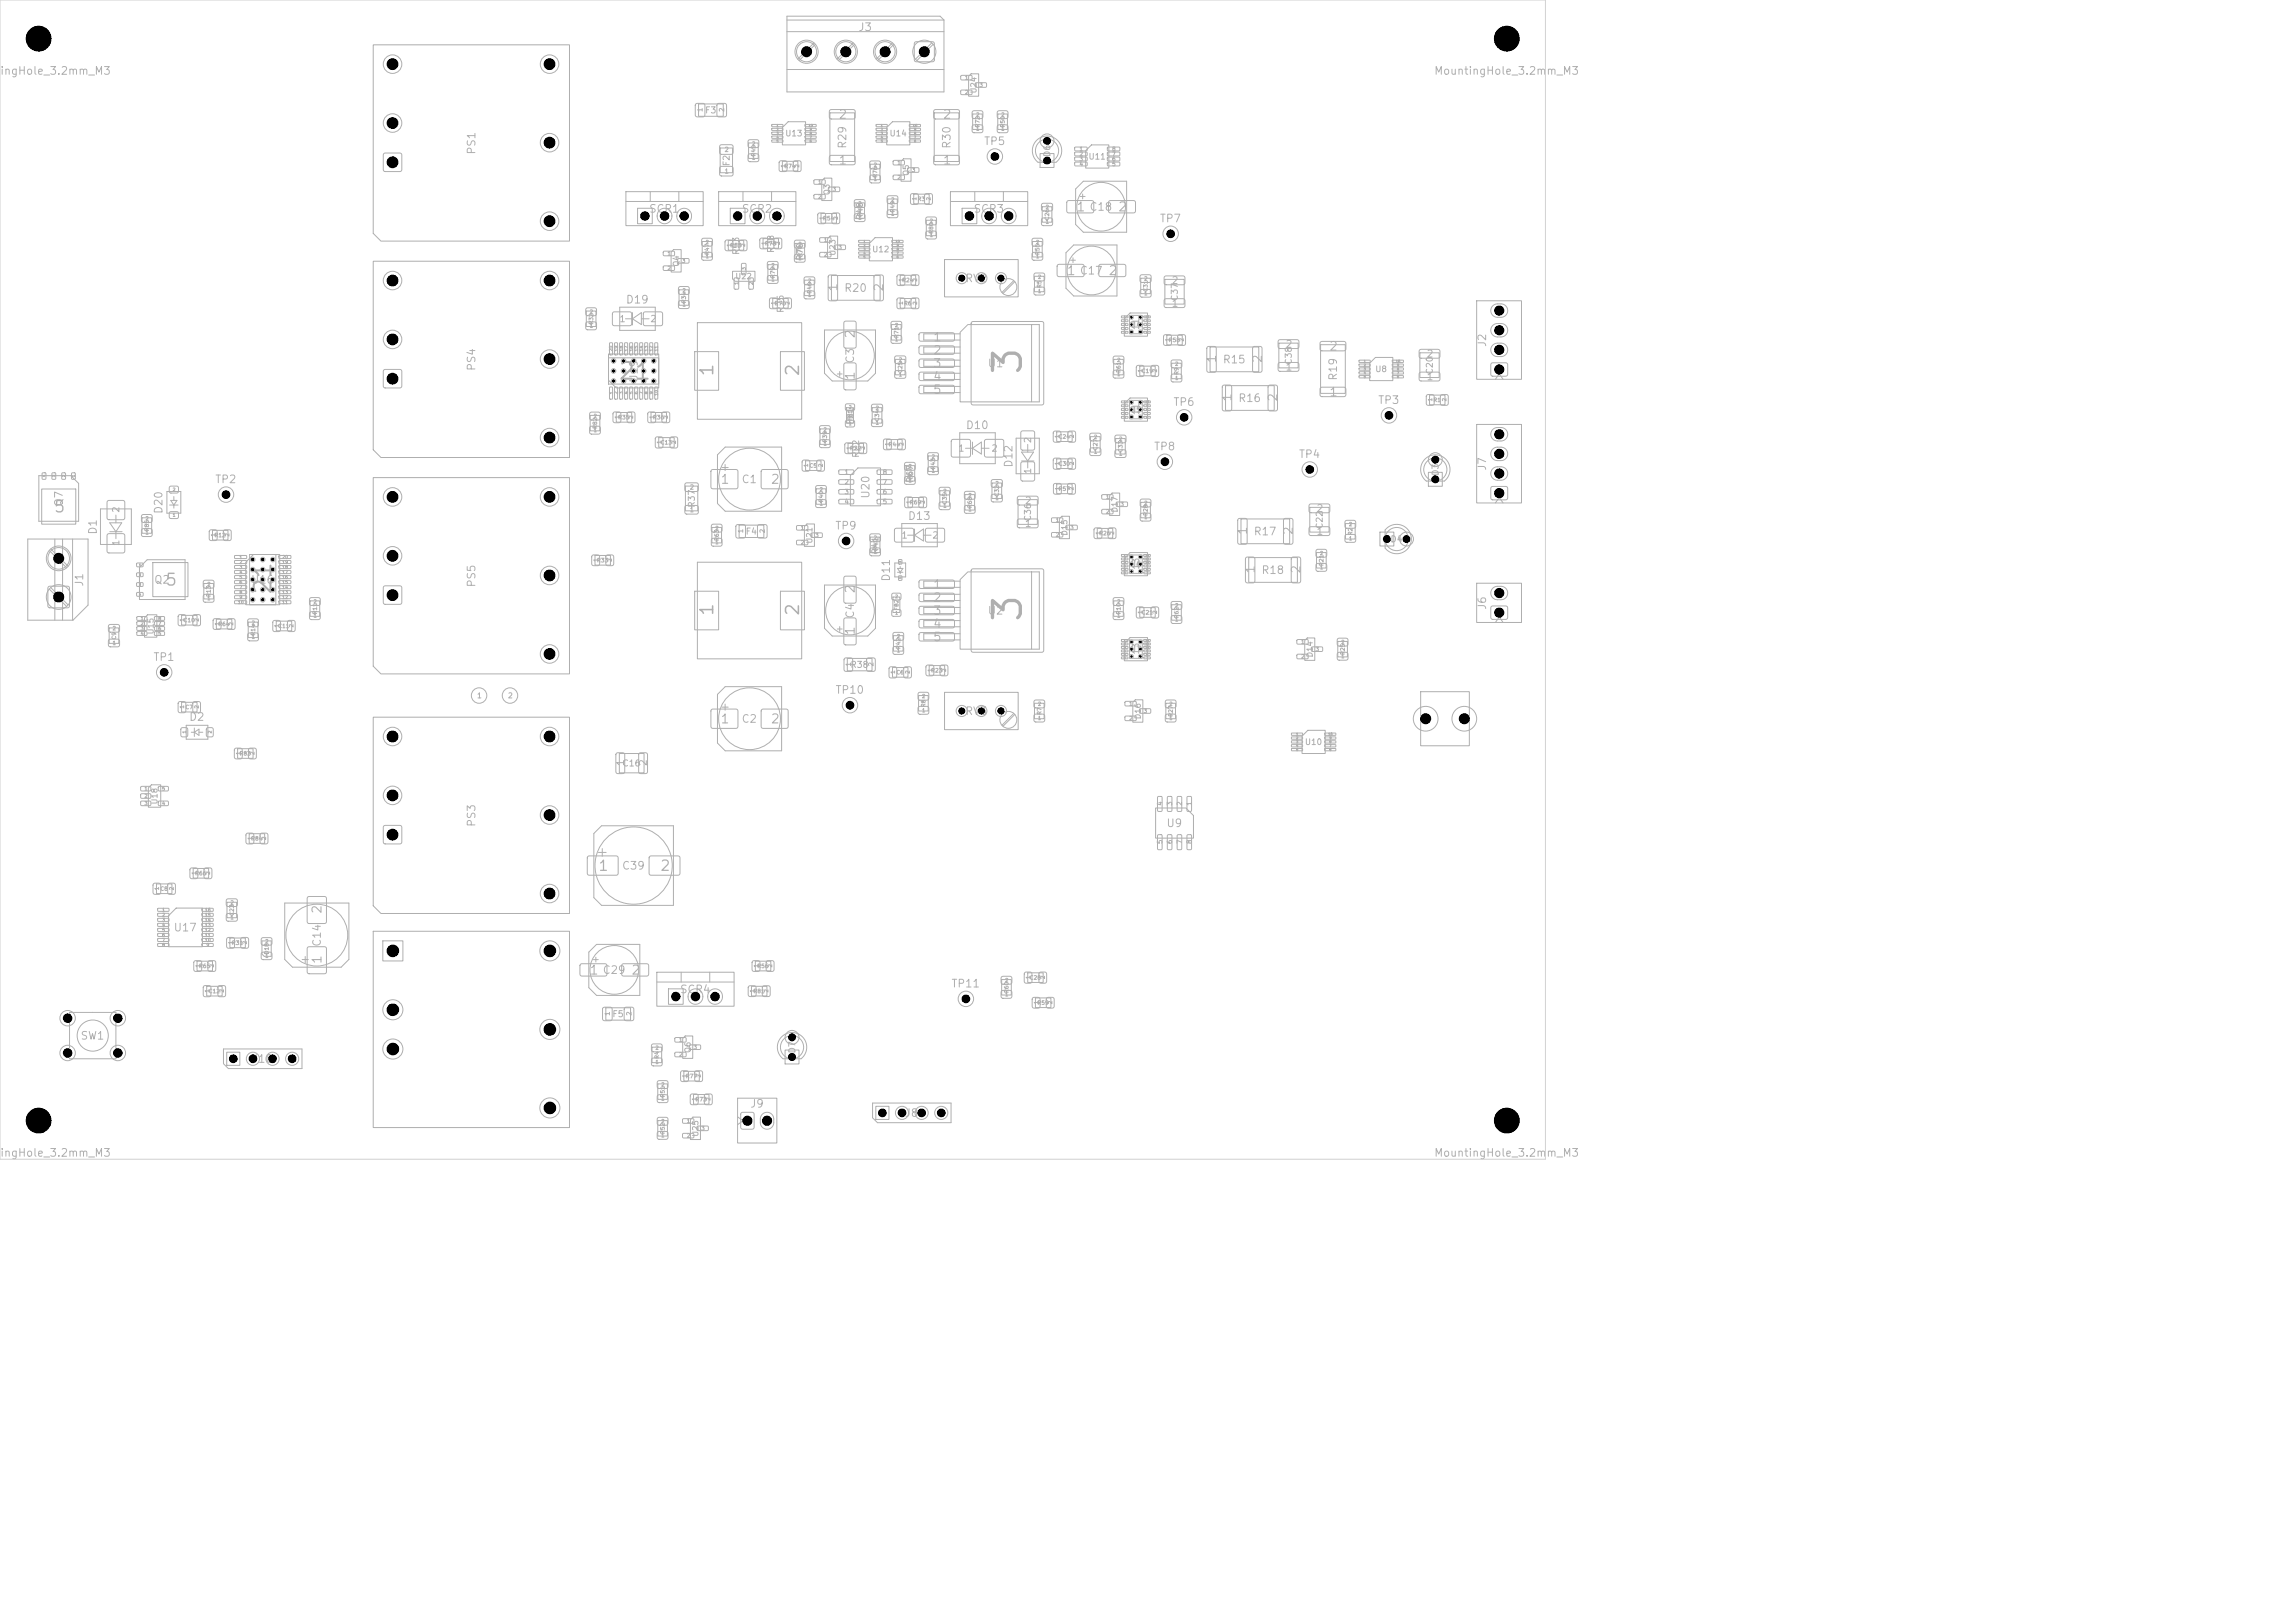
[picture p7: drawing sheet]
<svg xmlns="http://www.w3.org/2000/svg" width="297mm" height="210mm" viewBox="0 0 297 210" stroke-linecap="round" stroke-linejoin="round" font-family="sans-serif">
<defs><g id="words">
<g font-size="3.6" fill="#afafaf">
<text x="133.1" y="48.8" transform="rotate(-90 133.1 48.8)">3</text>
<text x="133.1" y="80.8" transform="rotate(-90 133.1 80.8)">3</text>
</g>
<g font-size="2.2" fill="#afafaf">
<text x="79.9" y="49.7">21</text>
<text x="35.7" y="77.1" transform="rotate(-90 35.7 77.1)">21</text>
</g>
<g font-size="1.7" fill="#afafaf">
<text x="92.7" y="48.8" transform="rotate(-90 92.7 48.8)">1</text>
<text x="103.8" y="48.8" transform="rotate(-90 103.8 48.8)">2</text>
<text x="92.7" y="79.8" transform="rotate(-90 92.7 79.8)">1</text>
<text x="103.8" y="79.8" transform="rotate(-90 103.8 79.8)">2</text>
</g>
<g font-size="1.5" fill="#afafaf">
<text x="6.9" y="66.7">5</text>
<text x="21.3" y="76.2">5</text>
</g>
<g font-size="1.3" fill="#afafaf">
<text x="77.3" y="113">1</text>
<text x="85.3" y="113">2</text>
</g>
<g font-size="1.2" fill="#afafaf">
<text x="139.2" y="27.6">1</text>
<text x="144.6" y="27.6">2</text>
<text x="138" y="35.9">1</text>
<text x="143.4" y="35.9">2</text>
<text x="110.9" y="43.9" transform="rotate(-90 110.9 43.9)">2</text>
<text x="110.9" y="49.3" transform="rotate(-90 110.9 49.3)">1</text>
<text x="93.2" y="62.9">1</text>
<text x="99.7" y="62.9">2</text>
<text x="110.9" y="76.9" transform="rotate(-90 110.9 76.9)">2</text>
<text x="110.9" y="82.3" transform="rotate(-90 110.9 82.3)">1</text>
<text x="93.2" y="93.9">1</text>
<text x="99.7" y="93.9">2</text>
<text x="41.9" y="118.3" transform="rotate(-90 41.9 118.3)">2</text>
<text x="41.9" y="124.8" transform="rotate(-90 41.9 124.8)">1</text>
<text x="76.2" y="126.4">1</text>
<text x="81.6" y="126.4">2</text>
</g>
<g font-size="1.1" fill="#afafaf">
<text x="108.4" y="15.6">2</text>
<text x="121.9" y="15.6">2</text>
<text x="108.4" y="21.6">1</text>
<text x="121.9" y="21.6">1</text>
<text x="108.6" y="37.8" transform="rotate(-90 108.6 37.8)">1</text>
<text x="114.6" y="37.8" transform="rotate(-90 114.6 37.8)">2</text>
<text x="120.7" y="44.4">1</text>
<text x="120.7" y="46.1">2</text>
<text x="120.7" y="47.8">3</text>
<text x="157.6" y="47.1" transform="rotate(-90 157.6 47.1)">1</text>
<text x="163.6" y="47.1" transform="rotate(-90 163.6 47.1)">2</text>
<text x="171.9" y="45.6">2</text>
<text x="120.7" y="49.5">4</text>
<text x="120.7" y="51.2">5</text>
<text x="159.6" y="52.1" transform="rotate(-90 159.6 52.1)">1</text>
<text x="165.6" y="52.1" transform="rotate(-90 165.6 52.1)">2</text>
<text x="171.9" y="51.6">1</text>
<text x="161.6" y="69.3" transform="rotate(-90 161.6 69.3)">1</text>
<text x="167.6" y="69.3" transform="rotate(-90 167.6 69.3)">2</text>
<text x="120.7" y="76.4">1</text>
<text x="162.6" y="74.3" transform="rotate(-90 162.6 74.3)">1</text>
<text x="168.6" y="74.3" transform="rotate(-90 168.6 74.3)">2</text>
<text x="120.7" y="78.1">2</text>
<text x="120.7" y="79.8">3</text>
<text x="120.7" y="81.5">4</text>
<text x="120.7" y="83.2">5</text>
<text x="184" y="93.8">1</text>
<text x="189" y="93.8">1</text>
</g>
<g font-size="1" fill="#afafaf">
<text x="111" y="4.3">J3</text>
<text x="-.6" y="9.9">tingHole_3.2mm_M3</text>
<text x="185.5" y="9.9">MountingHole_3.2mm_M3</text>
<text x="61.8" y="20.1" transform="rotate(-90 61.8 20.1)">PS1</text>
<text x="109.8" y="19.3" transform="rotate(-90 109.8 19.3)">R29</text>
<text x="123.3" y="19.3" transform="rotate(-90 123.3 19.3)">R30</text>
<text x="127.3" y="19">TP5</text>
<text x="83.9" y="27.8">SCR1</text>
<text x="95.9" y="27.8">SCR2</text>
<text x="125.9" y="27.8">SCR3</text>
<text x="140.9" y="27.5">C18</text>
<text x="150" y="29">TP7</text>
<text x="139.7" y="35.8">C17</text>
<text x="80.9" y="39.5">D19</text>
<text x="109.2" y="38">R20</text>
<text x="124.8" y="36.8">RV2</text>
<text x="110.8" y="47.1" transform="rotate(-90 110.8 47.1)">C3</text>
<text x="127.7" y="47.8">U1</text>
<text x="158.2" y="47.3">R15</text>
<text x="192.6" y="45" transform="rotate(-90 192.6 45)">J2</text>
<text x="61.8" y="48.1" transform="rotate(-90 61.8 48.1)">PS4</text>
<text x="82.8" y="49.6" transform="rotate(-90 82.8 49.6)">U19</text>
<text x="151.8" y="52.8">TP6</text>
<text x="160.2" y="52.3">R16</text>
<text x="173.3" y="49.3" transform="rotate(-90 173.3 49.3)">R19</text>
<text x="178.3" y="52.5">TP3</text>
<text x="124.9" y="55.8">D10</text>
<text x="149.3" y="58.5">TP8</text>
<text x="168" y="59.5">TP4</text>
<text x="8.4" y="65.6" transform="rotate(-90 8.4 65.6)">Q7</text>
<text x="27.8" y="62.8">TP2</text>
<text x="95.9" y="62.8">C1</text>
<text x="112.8" y="64.6" transform="rotate(-90 112.8 64.6)">U20</text>
<text x="131.3" y="60.6" transform="rotate(-90 131.3 60.6)">D12</text>
<text x="192.6" y="61" transform="rotate(-90 192.6 61)">J7</text>
<text x="12.8" y="69.3" transform="rotate(-90 12.8 69.3)">D1</text>
<text x="21.3" y="66.6" transform="rotate(-90 21.3 66.6)">D20</text>
<text x="108" y="68.8">TP9</text>
<text x="117.4" y="67.5">D13</text>
<text x="162.2" y="69.5">R17</text>
<text x="11" y="76" transform="rotate(-90 11 76)">J1</text>
<text x="19.9" y="75.8">Q2</text>
<text x="32.4" y="75.8">U16</text>
<text x="61.8" y="76.1" transform="rotate(-90 61.8 76.1)">PS5</text>
<text x="115.4" y="75.3" transform="rotate(-90 115.4 75.3)">D11</text>
<text x="163.2" y="74.5">R18</text>
<text x="110.8" y="80.1" transform="rotate(-90 110.8 80.1)">C4</text>
<text x="127.7" y="79.8">U2</text>
<text x="192.6" y="79" transform="rotate(-90 192.6 79)">J6</text>
<text x="19.8" y="85.8">TP1</text>
<text x="24.4" y="93.5">D2</text>
<text x="95.9" y="93.8">C2</text>
<text x="108" y="90">TP10</text>
<text x="124.8" y="92.8">RV3</text>
<text x="61.8" y="107.1" transform="rotate(-90 61.8 107.1)">PS3</text>
<text x="150.9" y="107.3">U9</text>
<text x="80.4" y="112.8">C39</text>
<text x="22.4" y="120.8">U17</text>
<text x="41.8" y="122.6" transform="rotate(-90 41.8 122.6)">C14</text>
<text x="77.9" y="126.3">C29</text>
<text x="87.9" y="128.8">SCR4</text>
<text x="123" y="128">TP11</text>
<text x="10.4" y="134.8">SW1</text>
<text x="32.5" y="137.8">J10</text>
<text x="97" y="143.6">J9</text>
<text x="-.6" y="149.9">tingHole_3.2mm_M3</text>
<text x="117" y="144.8">J8</text>
<text x="185.5" y="149.9">MountingHole_3.2mm_M3</text>
</g>
<g font-size=".9" fill="#afafaf">
<text x="103.9" y="7.4">4</text>
<text x="109" y="7.4">3</text>
<text x="114.1" y="7.4">2</text>
<text x="119.2" y="7.4">1</text>
<text x="151.5" y="39.9">1</text>
<text x="151.5" y="37">2</text>
<text x="166.3" y="45.2">2</text>
<text x="184.5" y="46.5">2</text>
<text x="166.3" y="48.2">1</text>
<text x="184.5" y="49.4">1</text>
<text x="132.5" y="65.5">2</text>
<text x="132.5" y="68.4">1</text>
<text x="170.3" y="69.4">1</text>
<text x="170.3" y="66.5">2</text>
<text x="7.1" y="78">1</text>
<text x="7.1" y="73">2</text>
<text x="81" y="99.2" transform="rotate(-90 81 99.2)">1</text>
<text x="83.9" y="99.2" transform="rotate(-90 83.9 99.2)">2</text>
<text x="50.4" y="123.7">1</text>
<text x="70.7" y="123.7">6</text>
<text x="50.4" y="131.3">2</text>
<text x="50.4" y="136.4">3</text>
<text x="70.7" y="133.9">5</text>
<text x="70.7" y="144">4</text>
</g>
<g font-size=".8" fill="#afafaf">
<text x="50.4" y="8.9">6</text>
<text x="70.7" y="8.9">5</text>
<text x="50.4" y="16.5">2</text>
<text x="91.2" y="14.9">F3</text>
<text x="101.6" y="17.8">U13</text>
<text x="115.1" y="17.8">U14</text>
<text x="50.4" y="21.6">1</text>
<text x="70.7" y="19.1">4</text>
<text x="94.6" y="21.6" transform="rotate(-90 94.6 21.6)">F2</text>
<text x="136.1" y="20.4" transform="rotate(-90 136.1 20.4)">D6</text>
<text x="140.8" y="20.8">U11</text>
<text x="70.7" y="29.2">3</text>
<text x="111.9" y="28.6" transform="rotate(-90 111.9 28.6)">R48</text>
<text x="95.9" y="33.1" transform="rotate(-90 95.9 33.1)">R53</text>
<text x="100.4" y="32.8" transform="rotate(-90 100.4 32.8)">R78</text>
<text x="104.1" y="33.8" transform="rotate(-90 104.1 33.8)">R70</text>
<text x="112.8" y="32.8">U12</text>
<text x="50.4" y="36.9">6</text>
<text x="70.7" y="36.9">5</text>
<text x="80.1" y="41.9">1</text>
<text x="84.1" y="41.9">2</text>
<text x="101.6" y="40.6" transform="rotate(-90 101.6 40.6)">R75</text>
<text x="152.6" y="39" transform="rotate(-90 152.6 39)">C37</text>
<text x="50.4" y="44.5">2</text>
<text x="70.7" y="47.1">4</text>
<text x="146.2" y="42.6">U4</text>
<text x="147.6" y="42.8" transform="rotate(-90 147.6 42.8)">11</text>
<text x="167.4" y="47.3" transform="rotate(-90 167.4 47.3)">C38</text>
<text x="50.4" y="49.6">1</text>
<text x="146.2" y="53.6">U5</text>
<text x="147.6" y="53.8" transform="rotate(-90 147.6 53.8)">11</text>
<text x="177.9" y="48.3">U8</text>
<text x="185.6" y="48.5" transform="rotate(-90 185.6 48.5)">C20</text>
<text x="70.7" y="57.2">3</text>
<text x="110.6" y="55" transform="rotate(-90 110.6 55)">FB1</text>
<text x="111.4" y="59.3" transform="rotate(-90 111.4 59.3)">R22</text>
<text x="123.9" y="58.6">1</text>
<text x="128.2" y="58.6">2</text>
<text x="133.6" y="57.4" transform="rotate(-90 133.6 57.4)">2</text>
<text x="50.4" y="64.9">6</text>
<text x="70.7" y="64.9">5</text>
<text x="90.1" y="65.8" transform="rotate(-90 90.1 65.8)">R37</text>
<text x="118.4" y="62.6" transform="rotate(-90 118.4 62.6)">R67</text>
<text x="133.6" y="61.4" transform="rotate(-90 133.6 61.4)">1</text>
<text x="186.4" y="61.6" transform="rotate(-90 186.4 61.6)">D3</text>
<text x="15.6" y="70.7" transform="rotate(-90 15.6 70.7)">1</text>
<text x="15.6" y="66.4" transform="rotate(-90 15.6 66.4)">2</text>
<text x="96.4" y="69.4">F4</text>
<text x="113.9" y="71.8" transform="rotate(-90 113.9 71.8)">R41</text>
<text x="116.6" y="69.9">1</text>
<text x="120.6" y="69.9">2</text>
<text x="133.6" y="67.5" transform="rotate(-90 133.6 67.5)">C36</text>
<text x="171.4" y="68.5" transform="rotate(-90 171.4 68.5)">C22</text>
<text x="179.9" y="70.4">D4</text>
<text x="50.4" y="77.6">1</text>
<text x="50.4" y="72.5">2</text>
<text x="70.7" y="75.1">4</text>
<text x="146.2" y="73.6">U6</text>
<text x="147.6" y="73.8" transform="rotate(-90 147.6 73.8)">13</text>
<text x="70.7" y="85.2">3</text>
<text x="110" y="86.6">R38</text>
<text x="146.2" y="84.6">U7</text>
<text x="147.6" y="84.8" transform="rotate(-90 147.6 84.8)">13</text>
<text x="50.4" y="95.9">6</text>
<text x="70.7" y="95.9">5</text>
<text x="80.5" y="99.4">C16</text>
<text x="168.8" y="96.6">U10</text>
<text x="50.4" y="103.5">2</text>
<text x="70.7" y="106.1">4</text>
<text x="50.4" y="108.6">1</text>
<text x="70.7" y="116.2">3</text>
<text x="79.2" y="131.8">F5</text>
<text x="103.1" y="136.4" transform="rotate(-90 103.1 136.4)">D7</text>
</g>
<g font-size=".7" fill="#afafaf">
<text x="126.6" y="12.2" transform="rotate(-90 126.6 12.2)">U24</text>
<text x="117.8" y="22.8" transform="rotate(-90 117.8 22.8)">Q5</text>
<text x="128.4" y="20.8">1</text>
<text x="107.6" y="25.3" transform="rotate(-90 107.6 25.3)">Q3</text>
<text x="88.1" y="34.6" transform="rotate(-90 88.1 34.6)">Q4</text>
<text x="108.3" y="33.2" transform="rotate(-90 108.3 33.2)">U23</text>
<text x="151.2" y="30.8">1</text>
<text x="95.1" y="36.3">U22</text>
<text x="193.7" y="40.7">4</text>
<text x="193.7" y="45.8">2</text>
<text x="193.7" y="43.3">3</text>
<text x="193.7" y="48.4">1</text>
<text x="152.9" y="54.5">1</text>
<text x="179.4" y="54.3">1</text>
<text x="193.7" y="59.3">3</text>
<text x="193.7" y="56.7">4</text>
<text x="28.9" y="64.5">1</text>
<text x="150.4" y="60.3">1</text>
<text x="169.2" y="61.3">1</text>
<text x="193.7" y="64.4">1</text>
<text x="193.7" y="61.8">2</text>
<text x="105.3" y="70.4" transform="rotate(-90 105.3 70.4)">U21</text>
<text x="109.2" y="70.5">1</text>
<text x="138.3" y="69.4" transform="rotate(-90 138.3 69.4)">D15</text>
<text x="144.8" y="66.4" transform="rotate(-90 144.8 66.4)">D17</text>
<text x="193.7" y="77.3">2</text>
<text x="20.1" y="82.2" transform="rotate(-90 20.1 82.2)">U15</text>
<text x="193.7" y="79.8">1</text>
<text x="20.9" y="87.5">1</text>
<text x="170.1" y="85.1" transform="rotate(-90 170.1 85.1)">D14</text>
<text x="61.7" y="90.5">1</text>
<text x="65.7" y="90.5">2</text>
<text x="109.7" y="91.8">1</text>
<text x="147.8" y="93.1" transform="rotate(-90 147.8 93.1)">D16</text>
<text x="20.6" y="104.2" transform="rotate(-90 20.6 104.2)">U18</text>
<text x="124.7" y="129.8">1</text>
<text x="8.4" y="132.3">1</text>
<text x="8.4" y="136.8">2</text>
<text x="14.9" y="132.3">1</text>
<text x="14.9" y="136.8">2</text>
<text x="89.6" y="136.3" transform="rotate(-90 89.6 136.3)">Q6</text>
<text x="90.6" y="147.2" transform="rotate(-90 90.6 147.2)">U25</text>
<text x="97.3" y="145.4" transform="rotate(-90 97.3 145.4)">1</text>
<text x="99.8" y="145.4" transform="rotate(-90 99.8 145.4)">2</text>
</g>
<g font-size=".6" fill="#afafaf">
<text x="91" y="14.5" transform="rotate(-90 91 14.5)">1</text>
<text x="93.8" y="14.5" transform="rotate(-90 93.8 14.5)">2</text>
<text x="93.7" y="22.6">1</text>
<text x="93.7" y="19.8">2</text>
<text x="135.2" y="21.2">1</text>
<text x="135.2" y="18.7">2</text>
<text x="83.1" y="28.4">1</text>
<text x="85.7" y="28.4">2</text>
<text x="88.2" y="28.4">3</text>
<text x="95.1" y="28.4">1</text>
<text x="97.7" y="28.4">2</text>
<text x="100.2" y="28.4">3</text>
<text x="125.1" y="28.4">1</text>
<text x="127.7" y="28.4">2</text>
<text x="130.2" y="28.4">3</text>
<text x="185.4" y="59.9">2</text>
<text x="89.2" y="63.5">2</text>
<text x="109.2" y="61.6">1</text>
<text x="109.2" y="62.8">2</text>
<text x="109.2" y="64.1">3</text>
<text x="109.2" y="65.4">4</text>
<text x="114.2" y="65.4">5</text>
<text x="114.2" y="64.1">6</text>
<text x="114.2" y="62.8">7</text>
<text x="114.2" y="61.6">8</text>
<text x="185.4" y="62.5">1</text>
<text x="89.2" y="66.4">1</text>
<text x="96.3" y="69" transform="rotate(-90 96.3 69)">1</text>
<text x="99.1" y="69" transform="rotate(-90 99.1 69)">2</text>
<text x="179.2" y="70.2">1</text>
<text x="181.7" y="70.2">2</text>
<text x="110.2" y="86.3" transform="rotate(-90 110.2 86.3)">1</text>
<text x="113.2" y="86.3" transform="rotate(-90 113.2 86.3)">2</text>
<text x="150.6" y="104.3" transform="rotate(-90 150.6 104.3)">4</text>
<text x="151.8" y="104.3" transform="rotate(-90 151.8 104.3)">3</text>
<text x="153.1" y="104.3" transform="rotate(-90 153.1 104.3)">2</text>
<text x="154.4" y="104.3" transform="rotate(-90 154.4 104.3)">1</text>
<text x="150.6" y="109.3" transform="rotate(-90 150.6 109.3)">5</text>
<text x="151.8" y="109.3" transform="rotate(-90 151.8 109.3)">6</text>
<text x="153.1" y="109.3" transform="rotate(-90 153.1 109.3)">7</text>
<text x="154.4" y="109.3" transform="rotate(-90 154.4 109.3)">8</text>
<text x="79" y="131.5" transform="rotate(-90 79 131.5)">1</text>
<text x="81.8" y="131.5" transform="rotate(-90 81.8 131.5)">2</text>
<text x="87.1" y="129.4">1</text>
<text x="89.7" y="129.4">2</text>
<text x="92.2" y="129.4">3</text>
<text x="29.9" y="137.4">1</text>
<text x="32.4" y="137.4">2</text>
<text x="35" y="137.4">3</text>
<text x="37.5" y="137.4">4</text>
<text x="102.2" y="137.2">1</text>
<text x="102.2" y="134.7">2</text>
<text x="113.9" y="144.4">1</text>
<text x="116.4" y="144.4">2</text>
<text x="119" y="144.4">3</text>
<text x="121.5" y="144.4">4</text>
</g>
<g font-size=".5" fill="#afafaf">
<text x="124.8" y="10.4">1</text>
<text x="126.7" y="11.4">3</text>
<text x="124.8" y="12.3">2</text>
<text x="126.3" y="17">1</text>
<text x="126.3" y="15.2">2</text>
<text x="126.9" y="16.5" transform="rotate(-90 126.9 16.5)">R72</text>
<text x="129.5" y="17">1</text>
<text x="129.5" y="15.2">2</text>
<text x="130.1" y="16.5" transform="rotate(-90 130.1 16.5)">R50</text>
<text x="97.3" y="20.8">1</text>
<text x="97.3" y="18.9">2</text>
<text x="97.9" y="20.3" transform="rotate(-90 97.9 20.3)">R45</text>
<text x="101.5" y="21.9">R74</text>
<text x="101.7" y="21.7" transform="rotate(-90 101.7 21.7)">1</text>
<text x="103.5" y="21.7" transform="rotate(-90 103.5 21.7)">2</text>
<text x="105.8" y="23.9">1</text>
<text x="113" y="23.5">1</text>
<text x="113" y="21.7">2</text>
<text x="113.6" y="23" transform="rotate(-90 113.6 23)">R76</text>
<text x="116.1" y="21.4">1</text>
<text x="116.1" y="23.3">2</text>
<text x="117.9" y="22.4">3</text>
<text x="139.6" y="19.7">1</text>
<text x="139.6" y="20.3">2</text>
<text x="139.6" y="21">3</text>
<text x="139.6" y="21.6">4</text>
<text x="143.9" y="21.6">5</text>
<text x="143.9" y="21">6</text>
<text x="143.9" y="20.3">7</text>
<text x="143.9" y="19.7">8</text>
<text x="105.8" y="25.8">2</text>
<text x="106.5" y="28.6">R54</text>
<text x="106.7" y="28.5" transform="rotate(-90 106.7 28.5)">1</text>
<text x="107.7" y="24.9">3</text>
<text x="108.5" y="28.5" transform="rotate(-90 108.5 28.5)">2</text>
<text x="111" y="28.5">1</text>
<text x="111" y="26.7">2</text>
<text x="111.6" y="28" transform="rotate(-90 111.6 28)">R48</text>
<text x="115.3" y="28">1</text>
<text x="115.3" y="26.2">2</text>
<text x="115.9" y="27.5" transform="rotate(-90 115.9 27.5)">R49</text>
<text x="118.7" y="26.1">R3</text>
<text x="118.7" y="26" transform="rotate(-90 118.7 26)">1</text>
<text x="120.3" y="28.9">2</text>
<text x="120.5" y="26" transform="rotate(-90 120.5 26)">2</text>
<text x="135.3" y="29.1">1</text>
<text x="135.3" y="27.2">2</text>
<text x="135.9" y="28.5" transform="rotate(-90 135.9 28.5)">C26</text>
<text x="86.3" y="33.2">1</text>
<text x="86.3" y="35.1">2</text>
<text x="88.2" y="34.1">3</text>
<text x="91.3" y="33.5">1</text>
<text x="91.3" y="31.7">2</text>
<text x="91.9" y="33" transform="rotate(-90 91.9 33)">R47</text>
<text x="94.5" y="32.1">R53</text>
<text x="94.7" y="32" transform="rotate(-90 94.7 32)">1</text>
<text x="96.5" y="32" transform="rotate(-90 96.5 32)">2</text>
<text x="96.6" y="35.1" transform="rotate(-90 96.6 35.1)">3</text>
<text x="99" y="31.9">R78</text>
<text x="99.2" y="31.7" transform="rotate(-90 99.2 31.7)">1</text>
<text x="99.8" y="34.7">2</text>
<text x="101" y="31.7" transform="rotate(-90 101 31.7)">2</text>
<text x="103.3" y="33.8">1</text>
<text x="103.3" y="31.9">2</text>
<text x="103.9" y="33.3" transform="rotate(-90 103.9 33.3)">R70</text>
<text x="106.6" y="31.4">1</text>
<text x="106.6" y="33.3">2</text>
<text x="108.4" y="32.4">3</text>
<text x="120.3" y="30.8">1</text>
<text x="120.9" y="30.3" transform="rotate(-90 120.9 30.3)">R80</text>
<text x="134" y="33.5">1</text>
<text x="134" y="31.7">2</text>
<text x="134.6" y="33" transform="rotate(-90 134.6 33)">R55</text>
<text x="76.3" y="40.7">2</text>
<text x="88.3" y="39.8">1</text>
<text x="88.3" y="37.9">2</text>
<text x="88.9" y="39.3" transform="rotate(-90 88.9 39.3)">R34</text>
<text x="95.7" y="36.9" transform="rotate(-90 95.7 36.9)">1</text>
<text x="97.6" y="36.9" transform="rotate(-90 97.6 36.9)">2</text>
<text x="99.8" y="36.5">1</text>
<text x="100.2" y="39.6">R75</text>
<text x="100.4" y="36" transform="rotate(-90 100.4 36)">R79</text>
<text x="100.4" y="39.5" transform="rotate(-90 100.4 39.5)">1</text>
<text x="102.3" y="39.5" transform="rotate(-90 102.3 39.5)">2</text>
<text x="104.5" y="38.5">1</text>
<text x="104.5" y="36.7">2</text>
<text x="105.1" y="38" transform="rotate(-90 105.1 38)">R46</text>
<text x="116.7" y="36.6">R24</text>
<text x="116.9" y="39.6">R6</text>
<text x="116.9" y="39.5" transform="rotate(-90 116.9 39.5)">1</text>
<text x="116.9" y="36.5" transform="rotate(-90 116.9 36.5)">1</text>
<text x="118.8" y="39.5" transform="rotate(-90 118.8 39.5)">2</text>
<text x="118.8" y="36.5" transform="rotate(-90 118.8 36.5)">2</text>
<text x="124.2" y="36.4">3</text>
<text x="126.8" y="36.4">2</text>
<text x="129.3" y="36.4">1</text>
<text x="134.3" y="38">1</text>
<text x="134.3" y="36.2">2</text>
<text x="134.9" y="37.3" transform="rotate(-90 134.9 37.3)">R5</text>
<text x="148" y="38.3">1</text>
<text x="148" y="36.4">2</text>
<text x="148.6" y="37.8" transform="rotate(-90 148.6 37.8)">C31</text>
<text x="76.3" y="42.5">1</text>
<text x="76.9" y="42" transform="rotate(-90 76.9 42)">R32</text>
<text x="115.8" y="44.3">1</text>
<text x="115.8" y="42.4">2</text>
<text x="116.3" y="46.9">2</text>
<text x="116.4" y="43.8" transform="rotate(-90 116.4 43.8)">R71</text>
<text x="144.5" y="46.9">2</text>
<text x="151.2" y="44.4">R58</text>
<text x="151.4" y="44.2" transform="rotate(-90 151.4 44.2)">1</text>
<text x="152" y="47.4">2</text>
<text x="153.3" y="44.2" transform="rotate(-90 153.3 44.2)">2</text>
<text x="113.3" y="53.2">2</text>
<text x="116.3" y="48.8">1</text>
<text x="116.9" y="48.3" transform="rotate(-90 116.9 48.3)">C25</text>
<text x="144.5" y="48.8">1</text>
<text x="145.1" y="48.3" transform="rotate(-90 145.1 48.3)">R61</text>
<text x="147.7" y="48.4">C19</text>
<text x="147.9" y="48.2" transform="rotate(-90 147.9 48.2)">1</text>
<text x="149.8" y="48.2" transform="rotate(-90 149.8 48.2)">2</text>
<text x="152" y="49.3">1</text>
<text x="152.6" y="48.6" transform="rotate(-90 152.6 48.6)">R9</text>
<text x="185.4" y="52.1">R1</text>
<text x="185.4" y="52" transform="rotate(-90 185.4 52)">1</text>
<text x="187.3" y="52" transform="rotate(-90 187.3 52)">2</text>
<text x="76.8" y="56">1</text>
<text x="76.8" y="54.2">2</text>
<text x="77.4" y="55.5" transform="rotate(-90 77.4 55.5)">R82</text>
<text x="80" y="54.4">R35</text>
<text x="80.2" y="54.2" transform="rotate(-90 80.2 54.2)">1</text>
<text x="82" y="54.2" transform="rotate(-90 82 54.2)">2</text>
<text x="84.5" y="54.4">R36</text>
<text x="84.7" y="54.2" transform="rotate(-90 84.7 54.2)">1</text>
<text x="85.5" y="57.6">C13</text>
<text x="85.7" y="57.5" transform="rotate(-90 85.7 57.5)">1</text>
<text x="86.5" y="54.2" transform="rotate(-90 86.5 54.2)">2</text>
<text x="87.6" y="57.5" transform="rotate(-90 87.6 57.5)">2</text>
<text x="106.5" y="57.8">1</text>
<text x="106.5" y="55.9">2</text>
<text x="107.1" y="57.3" transform="rotate(-90 107.1 57.3)">R39</text>
<text x="110" y="58.4">R22</text>
<text x="110.2" y="58.2" transform="rotate(-90 110.2 58.2)">1</text>
<text x="110.4" y="54.5" transform="rotate(-90 110.4 54.5)">FB1</text>
<text x="112" y="58.2" transform="rotate(-90 112 58.2)">2</text>
<text x="113.3" y="55.1">1</text>
<text x="113.9" y="54.5" transform="rotate(-90 113.9 54.5)">C34</text>
<text x="115" y="57.9">R44</text>
<text x="115.2" y="57.7" transform="rotate(-90 115.2 57.7)">1</text>
<text x="117" y="57.7" transform="rotate(-90 117 57.7)">2</text>
<text x="120.5" y="59.4">2</text>
<text x="137" y="56.9">C24</text>
<text x="137.2" y="56.7" transform="rotate(-90 137.2 56.7)">1</text>
<text x="139.1" y="56.7" transform="rotate(-90 139.1 56.7)">2</text>
<text x="141.5" y="58.8">1</text>
<text x="141.5" y="56.9">2</text>
<text x="142.1" y="58.3" transform="rotate(-90 142.1 58.3)">C27</text>
<text x="144.8" y="59.1">1</text>
<text x="144.8" y="57.2">2</text>
<text x="145.4" y="58.5" transform="rotate(-90 145.4 58.5)">C33</text>
<text x="104.7" y="60.5" transform="rotate(-90 104.7 60.5)">1</text>
<text x="104.7" y="60.6">C5</text>
<text x="106" y="65.5">1</text>
<text x="106" y="63.7">2</text>
<text x="106.6" y="60.5" transform="rotate(-90 106.6 60.5)">2</text>
<text x="106.6" y="65" transform="rotate(-90 106.6 65)">R40</text>
<text x="117.5" y="62.5">1</text>
<text x="117.5" y="60.7">2</text>
<text x="117.7" y="65.4">R69</text>
<text x="117.9" y="65.2" transform="rotate(-90 117.9 65.2)">1</text>
<text x="118.1" y="62" transform="rotate(-90 118.1 62)">R67</text>
<text x="119.8" y="65.2" transform="rotate(-90 119.8 65.2)">2</text>
<text x="120.5" y="61.3">1</text>
<text x="121.1" y="60.8" transform="rotate(-90 121.1 60.8)">R43</text>
<text x="122" y="65.8">1</text>
<text x="122" y="63.9">2</text>
<text x="122.6" y="65.3" transform="rotate(-90 122.6 65.3)">C35</text>
<text x="125.3" y="64.4">2</text>
<text x="125.9" y="65.8" transform="rotate(-90 125.9 65.8)">R68</text>
<text x="128.8" y="64.8">1</text>
<text x="128.8" y="62.9">2</text>
<text x="129.4" y="64.3" transform="rotate(-90 129.4 64.3)">C32</text>
<text x="137" y="63.6">R57</text>
<text x="137" y="60.4">C30</text>
<text x="137.2" y="60.2" transform="rotate(-90 137.2 60.2)">1</text>
<text x="137.2" y="63.5" transform="rotate(-90 137.2 63.5)">1</text>
<text x="139" y="63.5" transform="rotate(-90 139 63.5)">2</text>
<text x="139.1" y="60.2" transform="rotate(-90 139.1 60.2)">2</text>
<text x="143.1" y="64.7">1</text>
<text x="144.9" y="65.6">3</text>
<text x="148" y="65.4">2</text>
<text x="18.8" y="69.3">1</text>
<text x="18.8" y="67.4">2</text>
<text x="19.4" y="68.8" transform="rotate(-90 19.4 68.8)">R85</text>
<text x="27.7" y="69.6">R12</text>
<text x="27.9" y="69.5" transform="rotate(-90 27.9 69.5)">1</text>
<text x="29.8" y="69.5" transform="rotate(-90 29.8 69.5)">2</text>
<text x="92.5" y="70.5">1</text>
<text x="92.5" y="68.7">2</text>
<text x="93.1" y="70" transform="rotate(-90 93.1 70)">R63</text>
<text x="103.6" y="68.7">1</text>
<text x="103.6" y="70.6">2</text>
<text x="105.4" y="69.6">3</text>
<text x="113" y="71.8">1</text>
<text x="113" y="69.9">2</text>
<text x="113.6" y="71.3" transform="rotate(-90 113.6 71.3)">R41</text>
<text x="125.3" y="66.3">1</text>
<text x="136.6" y="67.7">1</text>
<text x="136.6" y="69.6">2</text>
<text x="138.4" y="68.6">3</text>
<text x="142.2" y="69.4">R26</text>
<text x="142.4" y="69.2" transform="rotate(-90 142.4 69.2)">1</text>
<text x="143.1" y="66.6">2</text>
<text x="144.3" y="69.2" transform="rotate(-90 144.3 69.2)">2</text>
<text x="148" y="67.3">1</text>
<text x="148.6" y="66.8" transform="rotate(-90 148.6 66.8)">R28</text>
<text x="170.8" y="71.9">2</text>
<text x="174.5" y="70">1</text>
<text x="174.5" y="68.2">2</text>
<text x="175.1" y="69.3" transform="rotate(-90 175.1 69.3)">R2</text>
<text x="26.8" y="77.8">1</text>
<text x="26.8" y="75.9">2</text>
<text x="27.4" y="77.3" transform="rotate(-90 27.4 77.3)">R13</text>
<text x="77.2" y="72.9">R33</text>
<text x="77.4" y="72.7" transform="rotate(-90 77.4 72.7)">1</text>
<text x="79.3" y="72.7" transform="rotate(-90 79.3 72.7)">2</text>
<text x="170.8" y="73.8">1</text>
<text x="171.4" y="73.3" transform="rotate(-90 171.4 73.3)">R21</text>
<text x="14.5" y="83.6">1</text>
<text x="14.5" y="81.7">2</text>
<text x="15.1" y="82.8" transform="rotate(-90 15.1 82.8)">C9</text>
<text x="23.7" y="80.6">C10</text>
<text x="23.9" y="80.5" transform="rotate(-90 23.9 80.5)">1</text>
<text x="25.8" y="80.5" transform="rotate(-90 25.8 80.5)">2</text>
<text x="28.2" y="81.1">R64</text>
<text x="28.4" y="81" transform="rotate(-90 28.4 81)">1</text>
<text x="30.3" y="81" transform="rotate(-90 30.3 81)">2</text>
<text x="32.5" y="82.8">1</text>
<text x="32.5" y="80.9">2</text>
<text x="33.1" y="82.3" transform="rotate(-90 33.1 82.3)">R14</text>
<text x="36" y="81.4">C11</text>
<text x="36.2" y="81.2" transform="rotate(-90 36.2 81.2)">1</text>
<text x="38.1" y="81.2" transform="rotate(-90 38.1 81.2)">2</text>
<text x="40.5" y="80">1</text>
<text x="40.5" y="78.2">2</text>
<text x="41.1" y="79.5" transform="rotate(-90 41.1 79.5)">R11</text>
<text x="116" y="82.7">2</text>
<text x="116.4" y="79" transform="rotate(-90 116.4 79)">FB2</text>
<text x="144.5" y="80">1</text>
<text x="144.5" y="78.2">2</text>
<text x="145.1" y="79.5" transform="rotate(-90 145.1 79.5)">R10</text>
<text x="147.7" y="79.6">C21</text>
<text x="147.9" y="79.5" transform="rotate(-90 147.9 79.5)">1</text>
<text x="149.8" y="79.5" transform="rotate(-90 149.8 79.5)">2</text>
<text x="152" y="80.5">1</text>
<text x="152" y="78.7">2</text>
<text x="152.6" y="80" transform="rotate(-90 152.6 80)">R62</text>
<text x="168.3" y="83.4">1</text>
<text x="173.5" y="83.4">2</text>
<text x="115.9" y="87.2" transform="rotate(-90 115.9 87.2)">1</text>
<text x="115.9" y="87.4">C6</text>
<text x="116" y="84.5">1</text>
<text x="116.6" y="84" transform="rotate(-90 116.6 84)">R42</text>
<text x="117.8" y="87.2" transform="rotate(-90 117.8 87.2)">2</text>
<text x="120.5" y="87.1">R23</text>
<text x="120.7" y="87" transform="rotate(-90 120.7 87)">1</text>
<text x="122.5" y="87" transform="rotate(-90 122.5 87)">2</text>
<text x="168.3" y="85.3">2</text>
<text x="170.2" y="84.4">3</text>
<text x="173.5" y="85.3">1</text>
<text x="174.1" y="84.8" transform="rotate(-90 174.1 84.8)">R25</text>
<text x="23.9" y="91.7" transform="rotate(-90 23.9 91.7)">1</text>
<text x="23.9" y="91.9">C7</text>
<text x="25.8" y="91.7" transform="rotate(-90 25.8 91.7)">2</text>
<text x="119.3" y="92.3">1</text>
<text x="119.3" y="90.4">2</text>
<text x="119.9" y="91.6" transform="rotate(-90 119.9 91.6)">R8</text>
<text x="124.2" y="92.4">3</text>
<text x="126.8" y="92.4">2</text>
<text x="129.3" y="92.4">1</text>
<text x="134.3" y="93.3">1</text>
<text x="134.3" y="91.4">2</text>
<text x="134.9" y="92.6" transform="rotate(-90 134.9 92.6)">R7</text>
<text x="146.1" y="91.4">1</text>
<text x="146.1" y="93.3">2</text>
<text x="147.9" y="92.4">3</text>
<text x="151.3" y="93.3">1</text>
<text x="151.3" y="91.4">2</text>
<text x="151.9" y="92.8" transform="rotate(-90 151.9 92.8)">R27</text>
<text x="31" y="97.9">R83</text>
<text x="31.2" y="97.7" transform="rotate(-90 31.2 97.7)">1</text>
<text x="33" y="97.7" transform="rotate(-90 33 97.7)">2</text>
<text x="25.2" y="113.4">R66</text>
<text x="25.4" y="113.2" transform="rotate(-90 25.4 113.2)">1</text>
<text x="27.3" y="113.2" transform="rotate(-90 27.3 113.2)">2</text>
<text x="32.5" y="108.9">R84</text>
<text x="32.7" y="108.7" transform="rotate(-90 32.7 108.7)">1</text>
<text x="34.5" y="108.7" transform="rotate(-90 34.5 108.7)">2</text>
<text x="20.7" y="115.2" transform="rotate(-90 20.7 115.2)">1</text>
<text x="20.7" y="115.4">C8</text>
<text x="22.6" y="115.2" transform="rotate(-90 22.6 115.2)">2</text>
<text x="29.8" y="119.1">1</text>
<text x="29.8" y="117.2">2</text>
<text x="30.4" y="118.5" transform="rotate(-90 30.4 118.5)">C23</text>
<text x="25.7" y="125.4">R65</text>
<text x="25.9" y="125.2" transform="rotate(-90 25.9 125.2)">1</text>
<text x="27.8" y="125.2" transform="rotate(-90 27.8 125.2)">2</text>
<text x="30" y="122.4">R31</text>
<text x="30.2" y="122.2" transform="rotate(-90 30.2 122.2)">1</text>
<text x="32" y="122.2" transform="rotate(-90 32 122.2)">2</text>
<text x="34.3" y="124">1</text>
<text x="34.3" y="122.2">2</text>
<text x="34.9" y="123.5" transform="rotate(-90 34.9 123.5)">D18</text>
<text x="98" y="125.4">R56</text>
<text x="98.2" y="125.2" transform="rotate(-90 98.2 125.2)">1</text>
<text x="100" y="125.2" transform="rotate(-90 100 125.2)">2</text>
<text x="27" y="128.6">C12</text>
<text x="27.2" y="128.5" transform="rotate(-90 27.2 128.5)">1</text>
<text x="29.1" y="128.5" transform="rotate(-90 29.1 128.5)">2</text>
<text x="97.5" y="128.6">R81</text>
<text x="97.7" y="128.5" transform="rotate(-90 97.7 128.5)">1</text>
<text x="99.5" y="128.5" transform="rotate(-90 99.5 128.5)">2</text>
<text x="130" y="129">1</text>
<text x="130" y="127.2">2</text>
<text x="130.6" y="128.5" transform="rotate(-90 130.6 128.5)">R60</text>
<text x="133.2" y="126.9">C28</text>
<text x="133.4" y="126.7" transform="rotate(-90 133.4 126.7)">1</text>
<text x="134.2" y="130.1">R59</text>
<text x="134.4" y="130" transform="rotate(-90 134.4 130)">1</text>
<text x="135.3" y="126.7" transform="rotate(-90 135.3 126.7)">2</text>
<text x="136.3" y="130" transform="rotate(-90 136.3 130)">2</text>
<text x="84.8" y="137.8">1</text>
<text x="84.8" y="135.9">2</text>
<text x="85.4" y="137.1" transform="rotate(-90 85.4 137.1)">R4</text>
<text x="87.8" y="134.9">1</text>
<text x="87.8" y="136.8">2</text>
<text x="89.7" y="135.9">3</text>
<text x="85.5" y="142.5">1</text>
<text x="85.5" y="140.7">2</text>
<text x="86.1" y="142" transform="rotate(-90 86.1 142)">R51</text>
<text x="88.7" y="139.6">R77</text>
<text x="88.9" y="139.5" transform="rotate(-90 88.9 139.5)">1</text>
<text x="90" y="142.6">R73</text>
<text x="90.2" y="142.5" transform="rotate(-90 90.2 142.5)">1</text>
<text x="90.8" y="139.5" transform="rotate(-90 90.8 139.5)">2</text>
<text x="92" y="142.5" transform="rotate(-90 92 142.5)">2</text>
<text x="85.5" y="147.3">1</text>
<text x="85.5" y="145.4">2</text>
<text x="86.1" y="146.8" transform="rotate(-90 86.1 146.8)">R52</text>
<text x="88.8" y="145.4">1</text>
<text x="88.8" y="147.3">2</text>
<text x="90.7" y="146.4">3</text>
</g>
<g font-size=".4" fill="#afafaf">
<text x="79.4" y="45.5" transform="rotate(-90 79.4 45.5)">20</text>
<text x="80" y="45.5" transform="rotate(-90 80 45.5)">19</text>
<text x="80.7" y="45.5" transform="rotate(-90 80.7 45.5)">18</text>
<text x="81.3" y="45.5" transform="rotate(-90 81.3 45.5)">17</text>
<text x="82" y="45.5" transform="rotate(-90 82 45.5)">16</text>
<text x="82.6" y="45.5" transform="rotate(-90 82.6 45.5)">15</text>
<text x="83.3" y="45.5" transform="rotate(-90 83.3 45.5)">14</text>
<text x="83.9" y="45.5" transform="rotate(-90 83.9 45.5)">13</text>
<text x="84.6" y="45.5" transform="rotate(-90 84.6 45.5)">12</text>
<text x="85.2" y="45.5" transform="rotate(-90 85.2 45.5)">11</text>
<text x="79.4" y="51.1" transform="rotate(-90 79.4 51.1)">1</text>
<text x="80" y="51.1" transform="rotate(-90 80 51.1)">2</text>
<text x="80.7" y="51.1" transform="rotate(-90 80.7 51.1)">3</text>
<text x="81.3" y="51.1" transform="rotate(-90 81.3 51.1)">4</text>
<text x="82" y="51.1" transform="rotate(-90 82 51.1)">5</text>
<text x="82.6" y="51.1" transform="rotate(-90 82.6 51.1)">6</text>
<text x="83.3" y="51.1" transform="rotate(-90 83.3 51.1)">7</text>
<text x="83.9" y="51.1" transform="rotate(-90 83.9 51.1)">8</text>
<text x="84.6" y="51.1" transform="rotate(-90 84.6 51.1)">9</text>
<text x="85.2" y="51.3" transform="rotate(-90 85.2 51.3)">10</text>
<text x="109.8" y="53">2</text>
<text x="109.8" y="55.1">1</text>
<text x="22.3" y="63.7">2</text>
<text x="22.3" y="67">1</text>
<text x="30.9" y="72.4">1</text>
<text x="30.9" y="73">2</text>
<text x="30.9" y="73.7">3</text>
<text x="30.9" y="74.3">4</text>
<text x="30.9" y="75">5</text>
<text x="30.9" y="75.6">6</text>
<text x="30.9" y="76.3">7</text>
<text x="30.9" y="76.9">8</text>
<text x="30.9" y="77.6">9</text>
<text x="36.5" y="77.6">12</text>
<text x="36.5" y="76.9">13</text>
<text x="36.5" y="76.3">14</text>
<text x="36.5" y="75.6">15</text>
<text x="36.5" y="75">16</text>
<text x="36.5" y="74.3">17</text>
<text x="36.5" y="73.7">18</text>
<text x="36.5" y="73">19</text>
<text x="36.5" y="72.4">20</text>
<text x="115.8" y="77.5">2</text>
<text x="18.1" y="80.4">1</text>
<text x="18.1" y="81">2</text>
<text x="18.1" y="81.7">3</text>
<text x="18.1" y="82.3">4</text>
<text x="20.4" y="82.3">5</text>
<text x="20.4" y="81.7">6</text>
<text x="20.4" y="81">7</text>
<text x="20.4" y="80.4">8</text>
<text x="30.7" y="78.2">10</text>
<text x="36.5" y="78.2">11</text>
<text x="115.8" y="79.6">1</text>
<text x="24.2" y="95" transform="rotate(-90 24.2 95)">1</text>
<text x="27.5" y="95" transform="rotate(-90 27.5 95)">2</text>
<text x="18.6" y="102.4">1</text>
<text x="18.6" y="103.3">2</text>
<text x="18.6" y="104.3">3</text>
<text x="20.9" y="104.3">4</text>
<text x="20.9" y="102.4">5</text>
<text x="20.9" y="118">1</text>
<text x="20.9" y="118.7">2</text>
<text x="20.9" y="119.3">3</text>
<text x="20.9" y="120">4</text>
<text x="26.5" y="120">13</text>
<text x="26.5" y="119.3">14</text>
<text x="26.5" y="118.7">15</text>
<text x="26.5" y="118">16</text>
<text x="20.9" y="120.6">5</text>
<text x="20.9" y="121.3">6</text>
<text x="20.9" y="121.9">7</text>
<text x="20.9" y="122.6">8</text>
<text x="26.5" y="121.9">10</text>
<text x="26.5" y="121.3">11</text>
<text x="26.5" y="120.6">12</text>
<text x="26.7" y="122.6">9</text>
</g>
<g font-size=".3" fill="#afafaf">
<text x="100.4" y="16.5">1</text>
<text x="100.4" y="17">2</text>
<text x="100.4" y="17.5">3</text>
<text x="100.4" y="18">4</text>
<text x="104.6" y="16.5">10</text>
<text x="104.7" y="18">7</text>
<text x="104.7" y="17.5">8</text>
<text x="104.7" y="17">9</text>
<text x="113.9" y="16.5">1</text>
<text x="113.9" y="17">2</text>
<text x="113.9" y="17.5">3</text>
<text x="113.9" y="18">4</text>
<text x="118.1" y="16.5">10</text>
<text x="118.2" y="18">7</text>
<text x="118.2" y="17.5">8</text>
<text x="118.2" y="17">9</text>
<text x="100.4" y="18.5">5</text>
<text x="104.7" y="18.5">6</text>
<text x="113.9" y="18.5">5</text>
<text x="118.2" y="18.5">6</text>
<text x="111.7" y="31.5">1</text>
<text x="111.7" y="32">2</text>
<text x="111.7" y="32.5">3</text>
<text x="111.7" y="33">4</text>
<text x="111.7" y="33.5">5</text>
<text x="115.9" y="31.5">10</text>
<text x="116" y="33.5">6</text>
<text x="116" y="33">7</text>
<text x="116" y="32.5">8</text>
<text x="116" y="32">9</text>
<text x="145.4" y="41.2">1</text>
<text x="145.4" y="41.7">2</text>
<text x="148.2" y="41.2">10</text>
<text x="148.3" y="41.7">9</text>
<text x="145.4" y="42.2">3</text>
<text x="145.4" y="42.7">4</text>
<text x="145.4" y="43.2">5</text>
<text x="148.3" y="43.2">6</text>
<text x="148.3" y="42.7">7</text>
<text x="148.3" y="42.2">8</text>
<text x="176.4" y="47">1</text>
<text x="176.4" y="47.5">2</text>
<text x="176.4" y="48">3</text>
<text x="180.6" y="47">10</text>
<text x="180.7" y="48">8</text>
<text x="180.7" y="47.5">9</text>
<text x="145.4" y="52.2">1</text>
<text x="145.4" y="52.7">2</text>
<text x="145.4" y="53.2">3</text>
<text x="145.4" y="53.7">4</text>
<text x="148.2" y="52.2">10</text>
<text x="148.3" y="53.7">7</text>
<text x="148.3" y="53.2">8</text>
<text x="148.3" y="52.7">9</text>
<text x="176.4" y="48.5">4</text>
<text x="176.4" y="49">5</text>
<text x="180.7" y="49">6</text>
<text x="180.7" y="48.5">7</text>
<text x="145.4" y="54.2">5</text>
<text x="148.3" y="54.2">6</text>
<text x="5.9" y="61.7" transform="rotate(-90 5.9 61.7)">4</text>
<text x="7.2" y="61.7" transform="rotate(-90 7.2 61.7)">3</text>
<text x="8.5" y="61.7" transform="rotate(-90 8.5 61.7)">2</text>
<text x="9.7" y="61.7" transform="rotate(-90 9.7 61.7)">1</text>
<text x="18" y="73.3">1</text>
<text x="18" y="74.6">2</text>
<text x="18" y="75.9">3</text>
<text x="18" y="77.1">4</text>
<text x="145.4" y="72.1">1</text>
<text x="145.4" y="72.5">2</text>
<text x="145.4" y="73">3</text>
<text x="145.4" y="73.4">4</text>
<text x="145.4" y="73.9">5</text>
<text x="145.4" y="74.3">6</text>
<text x="148.2" y="73">10</text>
<text x="148.2" y="72.5">11</text>
<text x="148.2" y="72.1">12</text>
<text x="148.3" y="74.3">7</text>
<text x="148.3" y="73.9">8</text>
<text x="148.3" y="73.4">9</text>
<text x="145.4" y="83.1">1</text>
<text x="145.4" y="83.5">2</text>
<text x="145.4" y="84">3</text>
<text x="148.2" y="84">10</text>
<text x="148.2" y="83.5">11</text>
<text x="148.2" y="83.1">12</text>
<text x="145.4" y="84.4">4</text>
<text x="145.4" y="84.9">5</text>
<text x="145.4" y="85.3">6</text>
<text x="148.3" y="85.3">7</text>
<text x="148.3" y="84.9">8</text>
<text x="148.3" y="84.4">9</text>
<text x="167.7" y="95.2">1</text>
<text x="167.7" y="95.7">2</text>
<text x="171.9" y="95.2">10</text>
<text x="172" y="95.7">9</text>
<text x="167.7" y="96.2">3</text>
<text x="167.7" y="96.7">4</text>
<text x="167.7" y="97.2">5</text>
<text x="172" y="97.2">6</text>
<text x="172" y="96.7">7</text>
<text x="172" y="96.2">8</text>
</g>
<g font-size=".2" fill="#afafaf">
<text x="79.2" y="46.9">21</text>
<text x="80.5" y="46.9">21</text>
<text x="81.8" y="46.9">21</text>
<text x="83.1" y="46.9">21</text>
<text x="84.4" y="46.9">21</text>
<text x="79.2" y="49.5">21</text>
<text x="79.2" y="48.2">21</text>
<text x="80.5" y="49.5">21</text>
<text x="80.5" y="48.2">21</text>
<text x="81.8" y="49.5">21</text>
<text x="81.8" y="48.2">21</text>
<text x="83.1" y="49.5">21</text>
<text x="83.1" y="48.2">21</text>
<text x="84.4" y="49.5">21</text>
<text x="84.4" y="48.2">21</text>
<text x="32.5" y="72.6">21</text>
<text x="32.5" y="73.9">21</text>
<text x="32.5" y="75.2">21</text>
<text x="32.5" y="76.5">21</text>
<text x="32.5" y="77.8">21</text>
<text x="33.8" y="72.6">21</text>
<text x="33.8" y="73.9">21</text>
<text x="33.8" y="75.2">21</text>
<text x="33.8" y="76.5">21</text>
<text x="33.8" y="77.8">21</text>
<text x="35.1" y="72.6">21</text>
<text x="35.1" y="73.9">21</text>
<text x="35.1" y="75.2">21</text>
<text x="35.1" y="76.5">21</text>
<text x="35.1" y="77.8">21</text>
<text x="116.7" y="74.9" transform="rotate(-90 116.7 74.9)">1</text>
<text x="116.7" y="72.8" transform="rotate(-90 116.7 72.8)">2</text>
</g>
</g></defs>
<g fill="none" stroke="#afafaf" stroke-width=".13">
<path d="M48.3 5.8h25.4v25.4h-24.4l-1-1zM49.7 19.9l.2-.1h1.8l.2 .1 .1 .2v1.8l-.1 .2-.2 .1h-1.8l-.2-.1-.1-.2v-1.8zM90 13.4h1l.2 .1v1.4l-.1 .2h-.9l-.2-.1v-1.4zM90.4 13.5h3.2v1.6h-3.2zM92.8 13.4h1l.2 .1v1.4l-.1 .2h-.9l-.2-.1v-1.4zM93.2 18.8l.2-.1h1.3l.2 .3v.8l-.3 .2h-1.3l-.2-.3zM93.2 19.2h1.6v3.1h-1.6zM96.9 20l.2-.1h.9l.2 .3v.6l-.2 .1h-1l-.2-.2zM96.9 18.1h.2h.9l.2 .2v.6l-.2 .2h-1l-.2-.2zM96.9 18.5h1.2v2h-1.2zM99.9 16.1h1.3l.1 .2-.1 .1h-1.2zM99.9 16.6h1.3l.1 .2-.1 .1h-1.2z"/>
<path d="M99.9 17.1h1.3l.1 .2-.1 .1h-1.2zM99.9 17.6h1.3l.1 .2-.1 .1h-1.2zM99.9 18.1h1.3l.1 .2-.1 .1h-1.2zM101.8 2.1h19.9l.5 .5v9.3h-20.4zM101.8 2.6h20.4M101.8 4.1h20.4M101.8 9h20.4M102 15.8h2.2v3h-3v-2.3zM104.2 18.1h1.3l.1 .2-.1 .1h-1.3zM104.2 17.6h1.3l.1 .2-.1 .1h-1.3zM104.2 17.1h1.3l.1 .2-.1 .1h-1.3zM104.2 16.6h1.3l.1 .2-.1 .1h-1.3z"/>
<path d="M104.2 16.1h1.3l.1 .2-.1 .1h-1.3zM105.3 5.6l-2.1 2.1M105.5 5.7l-2.1 2.1M107.4 14.2h.2h2.9l.2 .2v.8l-.3 .2h-2.9l-.2-.2zM107.4 14.6h3.2v6.3h-3.2zM110.4 5.6l-2.1 2.1M110.6 5.7l-2.1 2.1M113.4 16.1h1.4v.2v.1h-1.3zM113.4 16.6h1.4v.2v.1h-1.3zM113.4 17.1h1.4v.2v.1h-1.3zM113.4 17.6h1.4v.2v.1h-1.3zM113.4 18.1h1.4v.2v.1h-1.3z"/>
<path d="M115.5 5.6l-2.1 2.1M115.5 15.8h2.3v3h-3v-2.3zM115.7 5.7l-2.1 2.1M117.7 18.1h1.4v.2v.1h-1.3zM117.7 17.6h1.4v.2v.1h-1.3zM117.7 17.1h1.4v.2v.1h-1.3zM117.7 16.6h1.4v.2v.1h-1.3zM117.7 16.1h1.4v.2v.1h-1.3zM118.4 5.5l.2-.1h2.1l.1 .1 .1 .1v2.1l-.1 .2-.1 .1h-2.1l-.2-.1-.1-.2v-2.1zM120.6 5.6l-2.1 2.1M120.8 5.7l-2.1 2.1M120.9 14.2h.2h2.9l.2 .2v.8l-.3 .2h-2.9l-.2-.2z"/>
<path d="M120.9 14.6h3.2v6.3h-3.2zM124.4 9.8h1.3l.1 .1v.4h-.2h-1.2l-.1-.1zM124.4 11.7h1.3l.1 .1v.4h-.2h-1.2l-.1-.1zM125.7 9.5h.9v3h-1.2v-2.6zM125.9 16.2h.2h.9l.2 .2v.6l-.3 .2h-.9l-.2-.3zM125.9 14.4l.2-.1h.9l.2 .3v.6l-.3 .1h-.9l-.2-.2zM125.9 14.8h1.2v2h-1.2zM126.2 10.7h1.4l.1 .2v.3l-.2 .1h-1.2l-.1-.1zM129.1 16.2h.2h1l.2 .2-.1 .6-.2 .2h-1l-.1-.3zM129.1 14.4l.2-.1h1l.2 .3-.1 .6-.2 .1h-1l-.1-.2zM129.1 14.8h1.3v2h-1.3zM134.2 18.1a1.9 1.9 0 0 1 2.7 .2 1.9 1.9 0 0 1-.2 2.7h-2.4a1.9 1.9 0 0 1-.1-2.9z"/>
<path d="M134.6 19.9h1.8v1.8h-1.8zM139.1 19.1l1.5-.1 .1 .4-.1 .1h-1.4l-.1-.1zM139.1 19.7h1.5l.1 .4-.1 .1h-1.4l-.1-.1zM141.2 18.8h2.3v3h-3v-2.3zM143.3 19.7h1.5l.1 .4-.1 .1h-1.4l-.1-.1zM143.3 19.1l1.5-.1 .1 .4-.1 .1h-1.4l-.1-.1zM48.3 33.8h25.4v25.4h-24.4l-1-1zM75.9 39.9l.1-.1h1l.2 .3v.6l-.2 .2-1-.1-.2-.2zM80.2 39.8h4.6v3h-4.6zM81 26.1h10M81 24.8h10v4.4h-10zM82.5 26.9h1.9v2h-1.9z"/>
<path d="M84.2 24.8v1.3M85.9 32.5h1.3l.1 .1v.4l-.2 .1h-1.2l-.1-.2zM85.9 34.4h1.3l.1 .2v.3l-.2 .1h-1.2l-.1-.1zM87.2 32.3h.9v2.9h-1.3v-2.6zM87.7 33.5h1.4l.1 .1v.4h-.2h-1.2l-.1-.1zM87.8 24.8v1.3M87.9 39l.2-.1h.9l.2 .3v.6l-.2 .1h-1l-.2-.2zM87.9 37.1h.2h.9l.2 .2v.6l-.2 .2h-1l-.2-.2zM87.9 37.5h1.2v2h-1.2zM90.9 32.7l.2-.1 .9 .1 .2 .2v.6l-.2 .2h-1l-.2-.3zM90.9 30.9l.2-.1h.9l.2 .3v.6l-.2 .2-1-.1-.2-.2zM90.9 31.2h1.2v2.1h-1.2z"/>
<path d="M93 26.1h10M93 24.8h10v4.4h-10zM93.2 21.6l.2-.1h1.3l.2 .3v.8l-.3 .2h-1.3l-.2-.3zM93.9 31.1l.7-.1 .2 .2v1l-.1 .2-.6 .1-.3-.2v-1zM94.3 31.1h1.9v1.3h-1.9zM94.5 26.9h1.9v2h-1.9zM94.8 35.1h2.9v1.3h-2.6l-.3-.3zM95 36l.4-.1 .2 .1v1.3l-.1 .1h-.4l-.1-.1zM95.7 31.1l.7-.1 .3 .2v1l-.2 .2-.6 .1-.2-.2v-1zM96 34.1h.4l.1 .1v1.2v.1l-.4 .1-.1-.1zM96.2 24.8v1.3M96.9 36l.5-.1 .1 .1v1.3l-.1 .1h-.3l-.2-.1z"/>
<path d="M98.4 30.9l.7-.1 .2 .2 .1 .9-.2 .3h-.6l-.3-.2v-1zM98.8 30.9h2v1.2h-2zM99.4 35.7l.1-.1 1 .1 .2 .2v.6l-.3 .2h-.9l-.2-.3zM99.4 33.9l.1-.1h1l.2 .3v.6l-.3 .2-.9-.1-.2-.2zM99.4 34.3h1.2v2h-1.2zM99.6 38.6h.8l.2 .1v1l-.2 .2h-.6l-.2-.1v-1zM99.8 24.8v1.3M100 38.6h2v1.3h-2zM100.2 30.9l.7-.1 .3 .2v.9l-.2 .3h-.6l-.2-.2-.1-1zM100.9 20.9l.7-.1 .2 .2v.9l-.1 .3h-.6l-.3-.2v-.9zM101.2 20.9h2v1.2h-2zM101.5 38.6h.7l.2 .1v1l-.1 .2h-.6l-.3-.1v-1z"/>
<path d="M102.7 20.9l.7-.1 .3 .2v.9l-.2 .3h-.6l-.2-.2v-.9zM102.9 33l.2-.1h.9l.2 .3v.6l-.2 .1h-1l-.2-.2zM102.9 31.1h.2h.9l.2 .2v.6l-.2 .2h-1l-.2-.2zM102.9 31.5h1.2v2h-1.2zM104.1 37.7l.2-.1 1 .1 .1 .2v.6l-.2 .2h-1l-.1-.3zM104.1 35.9l.2-.1h1l.1 .3v.6l-.2 .2-1-.1-.1-.2zM104.1 36.3h1.3v2h-1.3zM105.4 23.3h1.3l.1 .1v.4l-.1 .1-1.3-.1-.1-.1zM105.4 25.2h1.3l.1 .1v.4l-.1 .1-1.3-.1-.1-.1zM105.9 27.6h.7l.2 .1v1l-.1 .2h-.6l-.3-.1v-1zM106.1 30.8h1.4v.1v.4h-.1h-1.2l-.1-.1zM106.1 32.7h1.4v.1v.4l-.1 .1-1.2-.1-.1-.1z"/>
<path d="M106.2 27.6h2v1.3h-2zM106.7 23h1v2.9h-1.3v-2.5zM107.1 30.9l.3-.3h1v2.9h-1.3zM107.2 24.2h1.4l.1 .1v.4l-.2 .1h-1.2l-.1-.2zM107.2 35.6h.9l.3 .1v3l-.2 .2h-.8l-.2-.1v-3zM107.4 20.2l.2-.1h2.9l.2 .2v.9l-.3 .1h-2.9l-.2-.2zM107.6 35.6h6.3v3.3h-6.3zM107.7 27.6h.7l.3 .1v1l-.2 .2h-.6l-.2-.1v-1zM108 31.7h1.3l.1 .2v.3l-.1 .1h-1.3l-.1-.1zM110.6 27.7l.2-.1 1 .1 .1 .2v.6l-.2 .2h-1l-.2-.3zM110.6 25.9l.2-.1h1l.1 .3v.6l-.2 .2-1-.1-.2-.2zM110.6 26.2h1.3v2h-1.3z"/>
<path d="M111.1 31.1h1.4l.1 .2-.1 .1h-1.3zM111.1 31.6h1.4l.1 .2-.1 .1h-1.3zM111.1 32.1h1.4l.1 .2-.1 .1h-1.3zM111.1 32.6h1.4l.1 .2-.1 .1h-1.3zM111.1 33.1h1.4l.1 .2-.1 .1h-1.3zM112.6 22.7l.2-.1 1 .1 .1 .2v.6l-.2 .2h-1l-.2-.3zM112.6 20.9l.2-.1h1l.1 .3v.6l-.2 .2-1-.1-.2-.2zM112.6 21.2h1.3v2h-1.3zM113.2 35.6h.9l.2 .1v3l-.1 .2h-.8l-.3-.1v-3zM113.2 30.8h2.3v3h-3v-2.3zM114.9 27.2h.2h.9l.2 .2v.6l-.3 .2h-.9l-.2-.3zM114.9 25.4l.2-.1h.9l.2 .3v.6l-.3 .1h-.9l-.2-.2z"/>
<path d="M114.9 25.8h1.2v2h-1.2zM115.4 33.1h1.4l.1 .2-.1 .1h-1.3zM115.4 32.6h1.4l.1 .2-.1 .1h-1.3zM115.4 32.1h1.4l.1 .2-.1 .1h-1.3zM115.4 31.6h1.4l.1 .2-.1 .1h-1.3zM115.4 31.1h1.4l.1 .2-.1 .1h-1.3zM115.6 20.8h1.4l.1 .1-.1 .4h-.1h-1.2l-.1-.1zM115.6 22.7h1.4l.1 .1-.1 .4h-.1h-1.2l-.1-.1zM116.1 38.6h.7l.3 .1v1l-.2 .2h-.6l-.2-.1v-1zM116.1 35.6h.7l.3 .1v1l-.2 .2h-.6l-.2-.1v-1zM116.5 38.6h2v1.3h-2zM116.5 35.6h2v1.3h-2z"/>
<path d="M116.6 20.9l.3-.3h1v2.9h-1.3zM117.5 21.7h1.3l.1 .2v.3l-.1 .1h-1.3v-.1zM117.9 25.1h.7l.2 .1v1l-.1 .2-.6 .1-.3-.2v-1zM118 38.6h.7l.2 .1v1l-.1 .2h-.7l-.2-.1v-1zM118 35.6h.7l.2 .1v1l-.1 .2h-.7l-.2-.1v-1zM118.2 25.1h2v1.3h-2zM119.7 25.1h.7l.3 .1v1l-.2 .2-.6 .1-.2-.2v-1zM119.9 30l.2-.1h.9l.2 .3v.6l-.3 .1h-.9l-.2-.2zM119.9 28.1h.2h.9l.2 .2v.6l-.3 .2h-.9l-.2-.2zM119.9 28.5h1.2v2h-1.2zM120.9 20.2l.2-.1h2.9l.2 .2v.9l-.3 .1h-2.9l-.2-.2zM122.2 33.6h9.6v4.8h-9.6z"/>
<path d="M123 26.1h10M123 24.8h10v4.4h-10zM124.5 26.9h1.9v2h-1.9zM126.2 24.8v1.3M129.8 24.8v1.3M131.2 36.3l-1.5 1.5M131.3 36.4l-1.5 1.6M133.6 32.7l.2-.1 1 .1 .1 .2v.6l-.2 .2h-1l-.2-.3zM133.6 30.9l.2-.1h1l.1 .3v.6l-.2 .2-1-.1-.2-.2zM133.6 31.2h1.3v2.1h-1.3zM133.9 37.2h.2h.9l.2 .2v.6l-.3 .2h-.9l-.2-.3zM133.9 35.4l.2-.1h.9l.2 .3v.6l-.3 .1h-.9l-.2-.2z"/>
<path d="M133.9 35.7h1.2v2.1h-1.2zM134.8 28.3l.2-.1h1.1l.1 .3v.5l-.2 .2h-1.1l-.1-.3zM134.8 26.4l.2-.1h1.1l.1 .3v.5l-.2 .2h-1.1l-.1-.3zM134.9 26.8h1.2v2h-1.2zM136.9 34.3l.2-.1h3l.2 .3v1.1l-.2 .2h-3.1l-.2-.2zM138.1 26l.2-.1 3.1 .1 .1 .2v1.2l-.2 .2-3.1-.1-.1-.2zM138.5 33.7h.7M138.9 33.4v.6M138.9 31.7h5.6v6.6h-5.6l-1-1v-4.6zM139.1 20.4l1.5-.1 .1 .4-.1 .1h-1.4l-.1-.1zM139.1 21h1.5l.1 .4-.1 .1h-1.4l-.1-.2zM139.8 25.4h.6"/>
<path d="M140.1 25.1v.6M140.2 23.5h5.6v6.6h-5.6l-1-1v-4.6zM142.3 34.3l.2-.1h3l.2 .3v1.1l-.2 .2h-3.1l-.2-.2zM143.3 21h1.5l.1 .4-.1 .1h-1.4l-.1-.2zM143.3 20.4l1.5-.1 .1 .4-.1 .1h-1.4l-.1-.1zM143.5 26l.2-.1 3.1 .1 .1 .2v1.2l-.2 .2-3.1-.1-.1-.2zM147.6 37.5h.2h1l.2 .2v.6l-.3 .2-1-.1-.2-.2zM147.6 35.6h.2h1l.2 .2v.6l-.3 .2-1-.1-.2-.2zM147.6 36h1.3v2h-1.3zM150.7 38.7l.2-.1 2.3 .1 .1 .2v.7l-.2 .2h-2.3l-.2-.2zM150.7 35.8l.2-.1h2.3l.1 .2v.8l-.2 .2-2.3-.1-.2-.2zM150.8 36.2h2.4v3.1h-2.4z"/>
<path d="M191.1 38.9h5.8v10.2h-5.8zM193.2 39.6l.4-.3h.6a.87 .87 0 0 1 .9 .9 .87 .87 0 0 1-.9 .9h-.4a.87 .87 0 0 1-.8-.6 .87 .87 0 0 1 .2-.9zM49.7 47.9l.2-.1h1.8l.2 .1 .1 .1v2l-.1 .1-.2 .1h-1.8l-.2-.1-.1-.1v-2zM75.9 41.7l.1-.1 1 .1 .2 .2v.6l-.2 .2h-1l-.2-.3zM75.9 40.3h1.2v2h-1.2zM76.4 55.2h.2h.9l.2 .2v.6l-.3 .2h-.9l-.2-.3zM76.4 53.4l.2-.1h.9l.2 .3v.6l-.3 .1h-.9l-.2-.2zM76.4 53.7h1.2v2h-1.2zM78.7 45.8h6.6v4.4h-5.6l-1-1zM78.7 46.3h6.6v3.4h-6.6zM78.9 50.1h.3l.1 .1v1.4h-.1h-.3zM78.9 44.4l.3-.1 .1 .2v1.3l-.1 .1h-.3v-.1z"/>
<path d="M79.3 40.4l.2-.1h2l.2 .1v.2v1.5l-.2 .1h-2l-.2-.1v-.2zM79.4 53.4l.7-.1 .2 .2 .1 .9-.2 .3h-.6l-.3-.2v-.9zM79.6 50.1h.2l.1 .1v1.4h-.1h-.2h-.1zM79.6 44.4l.2-.1 .1 .2v1.3l-.1 .1h-.2l-.1-.1zM79.7 53.4h2v1.2h-2zM80.2 50.1h.3l.1 .1v1.4h-.1h-.3zM80.2 44.4l.3-.1 .1 .2v1.3l-.1 .1h-.3v-.1zM80.9 50.1h.2l.1 .1v1.4h-.1h-.2h-.1zM80.9 44.4l.2-.1 .1 .2v1.3l-.1 .1h-.2l-.1-.1zM80.9 41.3h1M81.2 53.4l.7-.1 .3 .2v.9l-.2 .3h-.6l-.2-.2-.1-.9zM81.5 50.1h.3l.1 .1v1.4h-.1h-.3z"/>
<path d="M81.5 44.4l.3-.1 .1 .2v1.3l-.1 .1h-.3v-.1zM81.9 40.5v1.6M81.9 41.3l1.1-.8v1.5zM82.2 50.1h.2l.1 .1v1.4h-.1h-.2h-.1zM82.2 44.4l.2-.1 .1 .2v1.3l-.1 .1h-.2l-.1-.1zM82.8 50.1h.3l.1 .1v1.4h-.1h-.3zM82.8 44.4l.3-.1 .1 .2v1.3l-.1 .1h-.3v-.1zM83 41.3h1M83.3 40.4l.2-.1h2l.2 .1v.2v1.5l-.2 .1h-2l-.2-.1v-.2zM83.5 50.1h.2l.1 .1v1.4h-.1h-.2h-.1zM83.5 44.4l.2-.1 .1 .2v1.3l-.1 .1h-.2l-.1-.1zM83.9 53.4l.7-.1 .2 .2v.9l-.1 .3h-.6l-.3-.2v-.9z"/>
<path d="M84.1 50.1h.3l.1 .1v1.4h-.1h-.3zM84.1 44.4l.3-.1 .1 .2v1.3l-.1 .1h-.3v-.1zM84.3 53.4h2v1.2h-2zM84.8 50.1h.2l.1 .1v1.4h-.1h-.2h-.1zM84.8 44.4l.2-.1 .1 .2v1.3l-.1 .1h-.2l-.1-.1zM84.9 56.6l.6-.1 .3 .2v1l-.2 .3h-.5l-.3-.2v-1zM85.3 56.6h2v1.3h-2zM85.7 53.4l.7-.1 .3 .2v.9l-.2 .3h-.6l-.2-.2v-.9zM86.8 56.6l.6-.1 .3 .2v1l-.2 .3h-.5l-.3-.2v-1zM89.9 45.5h3.1v5h-3.1zM90.3 41.7h13.5v12.6h-13.5zM93.9 57.9h7.3v8.3h-7.3l-1.1-1v-6.3z"/>
<path d="M101 45.5h3.1v5h-3.1zM103.9 59.6l.6-.1 .3 .2v1l-.2 .3h-.5l-.3-.2v-1zM104.2 59.6h2v1.3h-2zM105.8 59.6l.6-.1 .3 .2v1l-.2 .3h-.5l-.3-.2v-1zM106.1 57l.2-.1h1l.1 .3v.6l-.2 .1h-1l-.1-.2zM106.1 55.1h.2h1l.1 .2v.6l-.2 .2h-1l-.1-.2zM106.1 55.5h1.3v2h-1.3zM106.7 42.7h6.6v5.6l-1 1h-4.6l-1-1zM108.4 48.4h.6M108.7 48.1v.6M109.3 47h1.2l.3 .1v3.1l-.2 .2h-1.1l-.3-.1v-3.1zM109.3 41.6h1.2l.3 .1v3.1l-.2 .2h-1.1l-.3-.1v-3.1z"/>
<path d="M109.4 57.4l.7-.1 .2 .2 .1 .9-.2 .3h-.6l-.3-.2v-.9zM109.5 54.4h1l.1 .2v.5l-.2 .2-.9-.1-.1-.2zM109.5 52.3h1l.1 .2v.5l-.2 .1h-.9l-.1-.2zM109.5 52.7h1v2h-1zM109.8 57.4h2v1.2h-2zM111.2 57.4l.7-.1 .3 .2v.9l-.2 .3h-.6l-.2-.2-.1-.9zM112.8 54.3l.2-.1h1.1l.1 .2v.6l-.2 .2h-1.1l-.1-.2zM112.8 52.4l.2-.1h1.1l.1 .3v.5l-.2 .2h-1.1l-.1-.3zM112.9 52.7h1.2v2h-1.2zM114.4 56.9l.7-.1 .2 .2 .1 1-.2 .2h-.6l-.3-.2v-1zM114.8 56.9h2v1.2h-2zM115.4 43.5l.1-.1h1l.2 .2v.7l-.2 .1h-1l-.2-.2z"/>
<path d="M115.4 41.6h.1h1l.2 .2v.6l-.2 .2h-1l-.2-.3zM115.4 42h1.2v2h-1.2zM115.8 48h.2h1.1l.1 .2v.6l-.2 .2-1.1-.1-.1-.2zM115.8 46.1l.2-.1 1.1 .1 .1 .2v.6l-.2 .1h-1.1l-.1-.2zM115.9 46.5h1.2v2h-1.2zM116.2 56.9l.7-.1 .3 .2v1l-.2 .2h-.6l-.2-.2-.1-1zM117.1 59.9l.2-.1h1l.2 .3-.1 .6-.2 .2-1-.1-.1-.2zM119 43.1l.2-.1h4.1l.2 .2v.7v.2l-.2 .1h-4.1l-.2-.1-.1-.2zM119 44.8l.2-.1h4.1l.2 .2v.7v.2l-.2 .1h-4.1l-.2-.1-.1-.2zM119 46.5h.2h4.1l.2 .1v.7v.2l-.2 .1h-4.1l-.2-.1-.1-.2zM119 48.2h.2h4.1l.2 .1v.7v.2l-.2 .1h-4.1l-.2-.1-.1-.2zM119 49.9h.2h4.1l.2 .1v.7v.2l-.2 .1h-4.1l-.2-.1-.1-.2z"/>
<path d="M120.1 58.6h.2h1l.2 .2-.1 .6-.2 .2h-1l-.1-.3zM120.1 59h1.3v2h-1.3zM123.2 56.9h.2h2h.1l.1 .2v1.8l-.1 .2-.1 .1h-2l-.2-.1-.1-.2v-1.8zM124.2 56h4.6v4h-4.6zM124.3 43.2h-4.8v.8h4.8M124.3 44.9h-4.8v.8h4.8M124.3 46.6h-4.8v.8h4.8M124.3 48.3h-4.8v.8h4.8M124.3 50h-4.8v.8h4.8M124.9 58h1M125.2 42h8.3v10h-9.3v-9zM125.7 41.7l.2-.1h8.9l.2 .1 .1 .2v10.3l-.1 .1-.2 .1h-8.9l-.2-.1v-.1v-10.3z"/>
<path d="M125.9 57.2v1.6M125.9 58l1.1-.8v1.6zM127 58h1M127.5 56.9h.1h2h.2l.1 .2v1.8l-.1 .2-.2 .1h-2l-.1-.1-.1-.2v-1.8zM131.5 56.7h3v4.6h-3zM132.2 59.8l.2-.1 1.4 .1 .1 .2v2l-.1 .2-.2 .1-1.4-.1-.1-.2v-2zM132.2 55.8l.2-.1 1.4 .1 .1 .2v2l-.1 .2-.2 .1-1.4-.1-.1-.2v-2zM132.2 59.6h1.6M132.2 58.5h1.6l-.8 1.1zM133 57.5v1M133 59.6v1M133.5 42h1v10h-1"/>
<path d="M136.4 59.3h.7l.2 .1v1.1l-.2 .2h-.6l-.2-.1v-1.1zM136.4 55.8h.7l.2 .1v1.1l-.2 .2h-.6l-.2-.1v-1.1zM136.8 59.4h2v1.2h-2zM136.8 55.9h2v1.2h-2zM138.3 59.3h.6l.3 .1v1.1l-.2 .2h-.5l-.3-.1v-1.1zM138.3 55.8h.6l.3 .1v1.1l-.2 .2h-.5l-.3-.1v-1.1zM141.1 58h.2h1l.2 .2v.6l-.3 .2-1-.1-.2-.2zM141.1 56.1l.2-.1 1 .1 .2 .2v.6l-.3 .1h-1l-.2-.2zM141.1 56.5h1.3v2h-1.3zM144.1 48l.2-.1h1l.2 .3-.1 .6-.2 .1h-1l-.1-.2zM144.1 46.1h.2h1l.2 .2-.1 .6-.2 .2h-1l-.1-.2zM144.1 46.5h1.3v2h-1.3z"/>
<path d="M144.3 58.3l.2-.1h1.1l.1 .2v.6l-.2 .2h-1.1l-.1-.2zM144.3 56.4l.2-.1h1.1l.1 .3v.5l-.2 .2h-1.1l-.1-.3zM144.4 56.7h1.2v2h-1.2zM145.1 51.9h.8l.1 .2h-.8zM145.1 52.4h.8l.1 .2h-.8zM145.1 52.9h.8l.1 .2h-.8zM145.1 53.4h.8l.1 .2h-.8zM145.1 53.9h.8l.1 .2h-.8zM145.1 40.9h.8l.1 .2h-.8zM145.1 41.4h.8l.1 .2h-.8zM145.1 41.9h.8l.1 .2h-.8zM145.1 42.4h.8l.1 .2h-.8z"/>
<path d="M145.1 42.9h.8l.1 .2h-.8zM146.2 51.8h1.6v2.4h-1.6zM146.2 40.8h1.6v2.4h-1.6zM146.2 51.5h2.3v3h-3v-2.2zM146.2 40.5h2.3v3h-3v-2.2zM147.1 47.3h.7l.2 .1v1.1l-.1 .2h-.6l-.2-.1-.1-1.1zM147.5 47.4h2v1.2h-2zM148 53.9h.8l.1 .2h-.8zM148 53.4h.8l.1 .2h-.8zM148 52.9h.8l.1 .2h-.8zM148 52.4h.8l.1 .2h-.8zM148 51.9h.8l.1 .2h-.8z"/>
<path d="M148 42.9h.8l.1 .2h-.8zM148 42.4h.8l.1 .2h-.8zM148 41.9h.8l.1 .2h-.8zM148 41.4h.8l.1 .2h-.8zM148 40.9h.8l.1 .2h-.8zM149 47.3h.7l.2 .1v1.1l-.1 .2h-.6l-.2-.1-.1-1.1zM150.6 43.4l.7-.1 .3 .2v1l-.2 .2h-.6l-.2-.2v-.9zM151 43.4h2v1.2h-2zM151.6 48.5l.2-.1h1l.1 .2v.7l-.2 .1h-1l-.1-.2zM151.6 46.6h.2h1l.1 .2v.6l-.2 .2h-1l-.1-.3zM151.6 47h1.3v2h-1.3zM152.5 43.4l.7-.1 .2 .2v1l-.1 .2h-.7l-.2-.2v-.9z"/>
<path d="M156.2 44.9l1-.1 .2 .2v2.9l-.2 .3h-.8l-.2-.2v-2.9zM156.6 44.9h6.3v3.2h-6.3zM158.2 49.9l1-.1 .2 .2v2.9l-.2 .3h-.8l-.2-.2v-2.9zM158.6 49.9h6.3v3.2h-6.3zM162.2 44.9l.9-.1 .2 .2v2.9l-.1 .3h-.9l-.2-.2v-2.9zM164.2 49.9l.9-.1 .2 .2v2.9l-.1 .3h-.9l-.2-.2v-2.9zM165.5 47l.1-.1h2.3l.2 .3v.7l-.2 .1h-2.3l-.2-.2zM165.5 44l.1-.1 2.3 .1 .2 .2v.7l-.2 .2h-2.3l-.2-.2zM165.5 44.4h2.5v3.2h-2.5zM170.9 50.2l.2-.1h2.9l.2 .2v.9l-.3 .1h-2.9l-.2-.2zM170.9 44.2h.2h2.9l.2 .2v.8l-.3 .2h-2.9l-.2-.2zM170.9 44.6h3.2v6.3h-3.2z"/>
<path d="M175.9 46.6h1.4v.2v.1h-1.3zM175.9 47.1h1.4v.2v.1h-1.3zM175.9 47.6h1.4v.2v.1h-1.3zM175.9 48.1h1.4v.2v.1h-1.3zM175.9 48.6h1.4v.2v.1h-1.3zM177.3 47l.7-.7h2.3v3h-3zM180.2 48.6h1.4v.2v.1h-1.3zM180.2 48.1h1.4v.2v.1h-1.3zM180.2 47.6h1.4v.2v.1h-1.3zM180.2 47.1h1.4v.2v.1h-1.3zM180.2 46.6h1.4v.2v.1h-1.3zM183.7 48.2h.2h2.3l.1 .2v.7l-.2 .2h-2.3l-.2-.3z"/>
<path d="M183.7 45.3l.2-.1h2.3l.1 .3v.7l-.2 .1h-2.3l-.2-.2zM183.7 45.6h2.6v3.3h-2.6zM184.5 59.4a1.9 1.9 0 0 1 2.7 .1 1.9 1.9 0 0 1-.3 2.8h-2.3a1.9 1.9 0 0 1-.1-2.9zM184.6 51.1l.7-.1 .3 .2v1l-.2 .2h-.6l-.2-.1v-1zM185 51.1h2v1.3h-2zM186.5 51.1l.7-.1 .2 .2v1l-.1 .2h-.6l-.3-.1v-1zM191.1 54.9h5.8v10.2h-5.8zM193 47l.2-.1h1.7l.1 .1 .1 .2-.1 1.4-.1 .1h-1.7l-.2-.1-.1-.2zM193.2 44.7l.4-.3h.6a.87 .87 0 0 1 .9 .9 .87 .87 0 0 1-.9 .8h-.4a.87 .87 0 0 1-.8-.5 .87 .87 0 0 1 .2-.9zM193.2 42.1l.4-.2h.6a.87 .87 0 0 1 .9 .8 .87 .87 0 0 1-.9 .9h-.4a.87 .87 0 0 1-.8-.5 .87 .87 0 0 1 .2-1zM193.2 58.1l.4-.2h.6a.87 .87 0 0 1 .9 .8 .87 .87 0 0 1-.9 .9h-.4a.87 .87 0 0 1-.8-.5 .87 .87 0 0 1 .2-1zM193.2 55.6l.4-.3h.6a.87 .87 0 0 1 .9 .9 .87 .87 0 0 1-.9 .9h-.4a.87 .87 0 0 1-.8-.6 .87 .87 0 0 1 .2-.9z"/>
<path d="M193.5 49.1l.5-.7 .5 .7M3.6 69.8h7.8v8.5l-2 2h-5.8zM5 61.6h4.2l1 1v4.9h-5.2zM5.4 63.3h4.4v4.5h-4.4zM5.5 61.2h.3l.1 .1v.6v.1l-.4-.1zM6.3 75.9l.1-.1h2.3l.2 .1 .1 .2v2.3l-.1 .2-.2 .1h-2.3l-.1-.1-.1-.2v-2.3zM6.4 71.2l2.2 2.3M6.4 76.2l2.2 2.3M6.6 71l2.2 2.3M6.6 76l2.2 2.3M6.8 61.2h.3l.1 .1v.6l-.1 .1-.4-.1zM7.1 69.8v10.5"/>
<path d="M8 61.2h.4l.1 .1v.6l-.1 .1-.4-.1zM8.1 69.8v10.5M9.3 61.2h.3l.1 .1 .1 .6-.1 .1-.4-.1zM9.4 69.8v10.5M13 65.9h4v4.6h-4zM13.9 69.1l.2-.1h1.8l.2 .1 .1 .2v2l-.1 .2-.2 .1h-1.8l-.2-.1v-.2v-2zM13.9 64.8l.2-.1h1.8l.2 .1 .1 .2v2l-.1 .2-.2 .1h-1.8l-.2-.1v-.2v-2zM14.2 68.8h1.6M14.2 67.6h1.6l-.8 1.2zM15 66.7v.9M15 68.8v.9M17.7 72.9h.7l.1 .4h-.1h-.6l-.1-.1z"/>
<path d="M17.7 74.2l.7-.1 .1 .4-.1 .1h-.6l-.1-.1zM17.7 75.4h.7l.1 .4-.1 .1h-.6l-.1-.1zM17.7 76.7h.7l.1 .4-.1 .1-.6-.1-.1-.1zM17.7 79.8h1.2l.1 .4-.1 .1h-1.1l-.1-.2zM18 73.4l1-1h4.9v5.2h-5.9zM18.4 68.5l.2-.1h.9l.2 .3v.6l-.3 .1h-.9l-.2-.2zM18.4 66.6h.2h.9l.2 .2v.6l-.3 .2h-.9l-.2-.3zM18.4 67h1.2v2h-1.2zM19.1 79.6h1.2v2.8h-1.6v-2.4zM19.8 72.8h4.5v4.4h-4.5zM20 79.8h1.2l.1 .4-.1 .1h-1.1l-.1-.2zM21.6 63.6h1.8v2.8h-1.8z"/>
<path d="M21.9 65.4h1.1M22 66.3l.1-.1 .9 .1 .1 .1-.1 .6-.1 .1-.9-.1-.1-.1zM22 63l.1-.1 .9 .1 .1 .1-.1 .6-.1 .1-.9-.1-.1-.1zM22.1 64.8h.8l-.4 .6zM22.5 64.3v.5M22.5 65.4v.4M23.1 79.6l.7-.1 .2 .2v1l-.1 .3h-.6l-.2-.2-.1-1zM23.5 79.6h2v1.3h-2zM25 79.6l.7-.1 .2 .2v1l-.1 .3h-.6l-.2-.2-.1-1zM26.4 77l.2-.1h.9l.2 .2v.7l-.2 .1h-1l-.2-.2zM26.4 75.1h.2h.9l.2 .2v.6l-.2 .2h-1l-.2-.3zM26.4 75.5h1.2v2h-1.2z"/>
<path d="M27.1 68.6h.8l.2 .1v1l-.2 .2-.6 .1-.2-.2v-1zM27.5 68.6h2v1.3h-2zM29 68.6h.7l.2 .1v1l-.1 .2-.6 .1-.3-.2v-1zM30.4 71.9h1.4h.1v.3l-.1 .1h-1.3l-.2-.1zM30.4 72.6l1.4-.1 .1 .1v.2l-.1 .1h-1.3l-.2-.1zM30.4 73.2h1.4h.1v.3l-.1 .1h-1.3l-.2-.1zM30.4 73.9l1.4-.1 .1 .1v.2l-.1 .1h-1.3l-.2-.1zM30.4 74.5h1.4h.1v.3l-.1 .1h-1.3l-.2-.1zM30.4 75.2l1.4-.1 .1 .1v.2l-.1 .1h-1.3l-.2-.1zM30.4 75.8h1.4h.1v.3l-.1 .1h-1.3l-.2-.1zM30.4 76.5l1.4-.1 .1 .1v.2l-.1 .1h-1.3l-.2-.1zM30.4 77.1h1.4h.1v.3l-.1 .1h-1.3l-.2-.1z"/>
<path d="M30.4 77.8l1.4-.1 .1 .1v.2l-.1 .1h-1.3l-.2-.1zM31.8 72.7l1-1h3.4v6.6h-4.4zM32.3 71.7h3.4v6.6h-3.4zM36.1 77.8l1.5-.1v.1v.2v.1h-1.4l-.1-.1zM36.1 77.1h1.5v.3v.1h-1.4l-.1-.1zM36.1 76.5l1.5-.1v.1v.2v.1h-1.4l-.1-.1zM36.1 75.8h1.5v.3v.1h-1.4l-.1-.1zM36.1 75.2l1.5-.1v.1v.2v.1h-1.4l-.1-.1zM36.1 74.5h1.5v.3v.1h-1.4l-.1-.1zM36.1 73.9l1.5-.1v.1v.2v.1h-1.4l-.1-.1zM36.1 73.2h1.5v.3v.1h-1.4l-.1-.1zM36.1 72.6l1.5-.1v.1v.2v.1h-1.4l-.1-.1z"/>
<path d="M36.1 71.9h1.5v.3v.1h-1.4l-.1-.1zM40.1 79.2l.2-.1 1 .1 .2 .2-.1 .6-.2 .2h-1l-.2-.3zM40.1 77.4l.2-.1h1l.2 .3-.1 .6-.2 .2-1-.1-.2-.2zM40.1 77.7h1.3v2h-1.3zM48.3 61.8h25.4v25.4h-24.4l-1-1zM49.7 75.9l.2-.1h1.8l.2 .1 .1 .1v2l-.1 .1-.2 .1h-1.8l-.2-.1-.1-.1v-2zM76.6 71.9l.8-.1 .2 .2v1l-.2 .2h-.6l-.2-.2v-1zM77 71.9h2v1.2h-2zM78.5 71.9l.7-.1 .2 .2v1l-.1 .2h-.6l-.3-.2v-1zM88.7 65.5l.2-.1h1.3l.2 .3v.7l-.3 .1h-1.3l-.2-.2zM88.7 62.5h.2h1.3l.2 .2v.7l-.3 .2h-1.3l-.2-.3zM88.7 62.9h1.6v3.2h-1.6z"/>
<path d="M89.9 76.5h3.1v5h-3.1zM90.3 72.7h13.5v12.6h-13.5zM92.1 60.8l.2-.1h2.9l.2 .1 .1 .2v2l-.1 .2-.2 .1h-2.9l-.2-.1-.1-.2v-2zM92.1 69.7h.2h1l.1 .2v.6l-.2 .2h-1l-.1-.3zM92.1 67.9l.2-.1h1l.1 .3v.6l-.2 .2-1-.1-.1-.2zM92.1 68.3h1.3v2h-1.3zM93.4 60.5h.8M93.8 60.1v.8M95.3 67.9h.9l.3 .1v1.4l-.2 .2h-.8l-.3-.1v-1.4zM95.7 68h3.1v1.6h-3.1zM98.1 67.9h.9l.3 .1v1.4l-.2 .2h-.8l-.3-.1v-1.4zM98.6 60.8l.2-.1h3l.1 .1 .1 .2v2l-.1 .2-.1 .1h-3l-.2-.1-.1-.2v-2z"/>
<path d="M101 76.5h3.1v5h-3.1zM103.1 68h1.4v.1v.4l-.1 .1h-1.2l-.1-.2zM103.1 69.9h1.4v.1v.4l-.1 .1h-1.2l-.1-.1zM104.4 67.8h1v2.9h-1.3v-2.6zM105 69h1.3l.1 .1v.4l-.1 .1-1.3-.1v-.1zM105.6 64.7h.2h1l.2 .2-.1 .6-.2 .2h-1l-.2-.3zM105.6 62.9l.2-.1h1l.2 .3-.1 .6-.2 .2-1-.1-.2-.2zM105.6 63.3h1.3v2h-1.3zM106.7 75.7h6.6v5.6l-1 1h-4.6l-1-1zM108.6 60.8h1.8l.1 .1v.4l-.1 .1h-1.8l-.1-.2zM108.6 62.1h1.8l.1 .1v.4l-.1 .1h-1.8l-.1-.2zM108.6 63.4l1.8-.1 .1 .2v.3l-.1 .1h-1.8l-.1-.1z"/>
<path d="M108.6 64.6h1.8l.1 .2v.3l-.1 .1h-1.8l-.1-.1zM109.3 74.6h1.2l.3 .1v3.1l-.2 .2h-1.1l-.3-.1v-3.1zM110.1 61.5l.9-.9h2.9v4.8h-3.8zM112.6 71l.2-.1h1l.1 .2v.7l-.2 .1h-1l-.2-.2zM112.6 69.1h.2h1l.1 .2v.6l-.2 .2h-1l-.2-.2zM112.6 69.5h1.3v2h-1.3zM113.5 64.6h1.9l.1 .2-.1 .3-.1 .1h-1.7l-.1-.1zM113.5 63.4l1.9-.1 .1 .2-.1 .3-.1 .1h-1.7l-.1-.1zM113.5 62.1h1.9l.1 .1-.1 .4-.1 .1h-1.7l-.1-.2zM113.5 60.8h1.9l.1 .1-.1 .4-.1 .1h-1.7l-.1-.2zM115.5 78.9h1l.1 .2v.5l-.2 .1h-.9l-.1-.2zM115.5 76.8h1l.1 .2v.5l-.2 .1h-.9l-.1-.2z"/>
<path d="M115.5 77.3h1v2h-1zM115.8 72.9h1.4v1.8h-1.4zM115.8 68.4l.2-.1h2l.2 .1v.2v1.5h-.2h-2h-.2v-.2zM116.2 73.6h.6l-.3 .5zM116.2 74.1h.6M116.3 74.5h.4v.6h-.4zM116.3 72.4h.4v.6h-.4zM116.5 73.3v.3M116.5 74.1v.2M116.7 67.8h4.6v3h-4.6zM117.1 61.7h.2h1l.2 .2-.1 .6-.2 .2h-1l-.1-.3zM117.1 60.3h1.3v2h-1.3z"/>
<path d="M117.1 64.4l.7-.1 .3 .2v.9l-.2 .3h-.6l-.2-.2v-.9zM117.4 69.3h1M117.5 64.4h2v1.2h-2zM118.4 68.5v1.6M118.4 69.3l1.1-.8v1.5zM119 64.4l.7-.1 .2 .2v.9l-.1 .3h-.7l-.2-.2v-.9zM119 75.1l.2-.1h4.1l.2 .2v.7v.2h-.2h-4.1h-.2l-.1-.2zM119 76.8l.2-.1h4.1l.2 .2v.7v.2h-.2h-4.1h-.2l-.1-.2zM119 78.5l.2-.1h4.1l.2 .2v.7v.2l-.2 .1h-4.1l-.2-.1-.1-.2zM119.5 69.3h1M119.8 68.4l.2-.1h2l.2 .1v.2v1.5h-.2h-2h-.2v-.2zM120.1 60.5l.2-.1h1l.2 .3-.1 .6-.2 .1h-1l-.1-.2z"/>
<path d="M121.6 65h.2h1l.2 .2v.6l-.3 .2-1-.1-.2-.2zM121.6 63.1l.2-.1 1 .1 .2 .2v.6l-.3 .1h-1l-.2-.2zM121.6 63.5h1.3v2h-1.3zM124.3 75.2h-4.8v.8h4.8M124.3 76.9h-4.8v.8h4.8M124.3 78.6h-4.8v.8h4.8M124.9 65.5l.2-.1h.9l.2 .3v.6l-.3 .1h-.9l-.2-.2zM124.9 63.6h.2h.9l.2 .2v.6l-.3 .2h-.9l-.2-.3zM124.9 64h1.2v2h-1.2zM125.2 74h8.3v10h-9.3v-9zM125.7 73.7l.2-.1h8.9l.2 .1 .1 .2v10.2l-.1 .2-.2 .1h-8.9l-.2-.1v-.2v-10.2zM128.3 64h.2h1.1l.1 .2v.6l-.2 .2-1.1-.1-.1-.2z"/>
<path d="M128.3 62.1l.2-.1 1.1 .1 .1 .2v.6l-.2 .1h-1.1l-.1-.2zM128.4 62.5h1.2v2h-1.2zM131.7 67.2l.2-.1 2.3 .1 .1 .2v.7l-.2 .2h-2.3l-.2-.3zM131.7 64.3l.2-.1h2.3l.1 .2v.8l-.2 .1h-2.3l-.2-.2zM131.8 64.7h2.4v3.2h-2.4zM133.5 74h1v10h-1M136.1 67h1.4v.1v.4l-.1 .1h-1.2l-.1-.2zM136.1 68.9h1.4v.1v.4l-.1 .1h-1.2l-.1-.2zM136.4 62.6h.7l.2 .1v1l-.1 .2-.6 .1-.3-.2v-1zM136.8 62.6h2v1.3h-2zM137.4 66.8h1v2.9h-1.3v-2.6zM138 68h1.3l.1 .1v.4l-.1 .1-1.3-.1-.1-.1z"/>
<path d="M138.2 62.6h.7l.3 .1v1l-.2 .2-.6 .1-.2-.2v-1zM141.6 68.4l.7-.1 .3 .2v.9l-.2 .3h-.6l-.2-.2v-.9zM142 68.4h2v1.2h-2zM142.6 64h1.4l.1 .1-.1 .4-.1 .1h-1.2l-.1-.2zM142.6 65.9h1.4l.1 .1-.1 .4-.1 .1h-1.2l-.1-.2zM143.5 68.4l.7-.1 .2 .2v.9l-.1 .3h-.7l-.2-.2v-.9zM143.6 64.1l.3-.3h1v2.9h-1.3zM144.1 79.2l.2-.1 1 .1 .2 .2-.1 .6-.2 .2h-1l-.1-.3zM144.1 77.4l.2-.1h1l.2 .3-.1 .6-.2 .2-1-.1-.1-.2zM144.1 77.7h1.3v2h-1.3zM144.5 65h1.3l.1 .1v.4l-.1 .1-1.3-.1v-.1zM145.1 71.8h.8l.1 .2h-.8z"/>
<path d="M145.1 72.2h.8l.1 .2h-.8zM145.1 72.7h.8l.1 .2h-.8zM145.1 73.1h.8l.1 .2h-.8zM145.1 73.6h.8l.1 .2h-.8zM145.1 74h.8l.1 .2h-.8zM146.2 71.8h1.6v2.4h-1.6zM146.2 71.5h2.3v3h-3v-2.2zM147.1 78.6l.7-.1 .2 .2v1l-.1 .3h-.6l-.2-.2-.1-1zM147.5 78.6h2v1.3h-2zM147.6 66.5l.2-.1h1l.1 .3v.6l-.2 .1h-1l-.1-.2zM147.6 64.6h.2h1l.1 .2v.6l-.2 .2h-1l-.1-.3zM147.6 65h1.3v2h-1.3z"/>
<path d="M148 74h.8l.1 .2h-.8zM148 73.6h.8l.1 .2h-.8zM148 73.1h.8l.1 .2h-.8zM148 72.7h.8l.1 .2h-.8zM148 72.2h.8l.1 .2h-.8zM148 71.8h.8l.1 .2h-.8zM149 78.6l.7-.1 .2 .2v1l-.1 .3h-.6l-.2-.2-.1-1zM151.6 79.7h.2h1l.1 .2v.6l-.2 .2h-1l-.1-.3zM151.6 77.9l.2-.1h1l.1 .3v.6l-.2 .1h-1l-.1-.2zM151.6 78.3h1.3v2h-1.3zM160.2 67.1h1l.2 .1v3l-.2 .2h-.8l-.2-.1v-3zM160.6 67.1h6.3v3.3h-6.3z"/>
<path d="M161.2 72.1h1l.2 .1v3l-.2 .2h-.8l-.2-.1v-3zM161.6 72.1h6.3v3.3h-6.3zM166.2 67.1h.9l.2 .1v3l-.1 .2h-.9l-.2-.1v-3zM167.2 72.1h.9l.2 .1v3l-.1 .2h-.9l-.2-.1v-3zM169.5 68.2l.1-.1 2.3 .1 .2 .2v.7l-.2 .2h-2.3l-.2-.3zM169.5 65.3l.1-.1h2.3l.2 .2v.8l-.2 .1h-2.3l-.2-.2zM169.5 65.7h2.5v3.2h-2.5zM170.4 73l.2-.1h.9l.2 .2v.7l-.3 .1h-.9l-.2-.2zM170.4 71.1h.2h.9l.2 .2v.6l-.3 .2h-.9l-.2-.2zM170.4 71.5h1.2v2h-1.2zM174.1 69.2l.2-.1 1 .1 .1 .2v.6l-.2 .2h-1l-.2-.3zM174.1 67.4l.2-.1h1l.1 .3v.6l-.2 .1h-1l-.2-.2z"/>
<path d="M174.1 67.7h1.3v2h-1.3zM178.6 68.9h1.8v1.8h-1.8zM179.5 68.4a1.9 1.9 0 0 1 2.7 .1 1.9 1.9 0 0 1-.2 2.7 1.9 1.9 0 0 1-2.7-.3v-2.3zM184.9 61.1h1.8v1.8h-1.8zM191.1 75.5h5.8v5h-5.8zM193 78.5l.2-.1h1.7l.1 .1 .1 .2-.1 1.4h-.1h-1.7h-.2l-.1-.2zM193 63l.2-.1h1.7l.1 .1 .1 .2-.1 1.4-.1 .1h-1.7l-.2-.1-.1-.2zM193.2 76.1l.4-.2h.6a.87 .87 0 0 1 .9 .8 .87 .87 0 0 1-.9 .9h-.4a.87 .87 0 0 1-.8-.5 .87 .87 0 0 1 .2-1zM193.2 60.7l.4-.3h.6a.87 .87 0 0 1 .9 .9 .87 .87 0 0 1-.9 .8h-.4a.87 .87 0 0 1-.8-.5 .87 .87 0 0 1 .2-.9zM193.5 65.1l.5-.7 .5 .7M14.1 82.8l.2-.1h1l.2 .3v.5l-.3 .2h-1l-.2-.3zM14.1 80.9l.2-.1h1l.2 .2v.6l-.3 .2h-1l-.2-.2z"/>
<path d="M14.1 81.3h1.3v2h-1.3zM17.7 80.5l1.2-.1 .1 .4-.1 .1h-1.1l-.1-.1zM17.7 81.1h1.2l.1 .4-.1 .1h-1.1l-.1-.2zM17.7 81.8l1.2-.1 .1 .4-.1 .1h-1.1l-.1-.1zM20 81.8l1.2-.1 .1 .4-.1 .1h-1.1l-.1-.1zM20 81.1h1.2l.1 .4-.1 .1h-1.1l-.1-.2zM20 80.5l1.2-.1 .1 .4-.1 .1h-1.1l-.1-.1zM23.1 90.8h.7l.2 .1v1.1l-.1 .2h-.6l-.2-.1-.1-1.1zM23.5 94.2l.1-.1 .6 .1 .1 .2-.1 .9-.1 .1-.6-.1-.1-.2zM23.5 90.9h2v1.2h-2zM24.1 93.9h2.8v1.8h-2.8zM24.8 94.8h.4"/>
<path d="M25 90.8h.7l.2 .1v1.1l-.1 .2h-.6l-.2-.1-.1-1.1zM25.2 94.2v1.1M25.2 94.8l.5-.4v.8zM25.7 94.8h.5M26.8 94.2l.1-.1 .6 .1 .1 .2-.1 .9-.1 .1-.6-.1-.1-.2zM27.6 80.1l.7-.1 .3 .2v1l-.2 .2h-.6l-.2-.1v-1zM28 80.1h2v1.3h-2zM29.5 80.1l.7-.1 .2 .2v1l-.1 .2h-.7l-.2-.1v-1zM30.4 96.9l.7-.1 .2 .2v1l-.1 .2h-.6l-.3-.2v-.9zM30.8 96.9h1.9v1.2h-1.9zM32.1 82l.2-.1h1l.2 .2-.1 .7-.2 .1h-1l-.2-.2zM32.1 80.1h.2h1l.2 .2-.1 .6-.2 .2h-1l-.2-.3z"/>
<path d="M32.1 80.5h1.3v2h-1.3zM32.2 96.9l.7-.1 .3 .2v1l-.2 .2h-.6l-.2-.2v-.9zM35.4 80.3h.6l.3 .1v1.1l-.2 .2h-.5l-.3-.1v-1.1zM35.7 80.4h2v1.2h-2zM37.3 80.3h.6l.3 .1v1.1l-.2 .2h-.5l-.3-.1v-1.1zM48.3 92.8h25.4v25.4h-24.4l-1-1zM79.8 97.5l.8-.1 .2 .2v2.2l-.1 .3h-.7l-.3-.2v-2.2zM80.1 97.5h3.3v2.5h-3.3zM82.7 97.5l.8-.1 .3 .2v2.2l-.2 .3h-.7l-.2-.2v-2.2zM92.1 91.8l.2-.1h2.9l.2 .1 .1 .2v2l-.1 .2-.2 .1h-2.9l-.2-.1-.1-.2v-2zM92.8 89.9l1.1-1h7.3v8.3h-7.3l-1.1-1zM93.4 91.5h.8"/>
<path d="M93.8 91.1v.8M98.6 91.8l.2-.1h3l.1 .1 .1 .2v2l-.1 .2-.1 .1h-3l-.2-.1-.1-.2v-2zM108.4 81.4h.6M108.7 81.1v.6M109.3 80h1.2l.3 .1v3.1l-.2 .2h-1.1l-.3-.1v-3.1zM109.3 85.2l.8-.1 .2 .2 .1 1.3-.2 .3h-.7l-.3-.2v-1.3zM109.7 85.2h3.1v1.6h-3.1zM112.2 85.2l.8-.1 .3 .2v1.3l-.2 .3h-.7l-.2-.2-.1-1.3zM115.1 86.3h.7l.2 .1 .1 1.1-.2 .2h-.6l-.2-.1v-1.1zM115.5 86.4h2v1.2h-2zM115.6 83.7h.2h1l.1 .2v.6l-.2 .2h-1l-.2-.3zM115.6 81.9l.2-.1h1l.1 .3v.6l-.2 .1h-1l-.2-.2z"/>
<path d="M115.6 82.3h1.3v2h-1.3zM117 86.3h.7l.2 .1v1.1l-.1 .2h-.6l-.2-.1-.1-1.1zM118.9 91.5l.2-.1h.9l.2 .3v.6l-.3 .1h-.9l-.2-.2zM118.9 89.6h.2h.9l.2 .2v.6l-.3 .2h-.9l-.2-.2zM118.9 90h1.2v2h-1.2zM119 80.2l.2-.1h4.1l.2 .2v.7v.2l-.2 .1h-4.1l-.2-.1-.1-.2zM119 81.9l.2-.1h4.1l.2 .2v.7v.2l-.2 .1h-4.1l-.2-.1-.1-.2zM119.9 86.1h.7l.2 .1v1l-.1 .2h-.6l-.3-.1v-1zM120.2 86.1h2v1.3h-2zM121.7 86.1h.7l.3 .1v1l-.2 .2h-.6l-.2-.1-.1-1zM122.2 89.6h9.6v4.8h-9.6zM124.3 80.3h-4.8v.8h4.8"/>
<path d="M124.3 82h-4.8v.8h4.8M131.2 92.3l-1.5 1.5M131.3 92.4l-1.5 1.6M133.9 92.5l.2-.1h.9l.2 .3v.6l-.3 .1h-.9l-.2-.2zM133.9 90.6h.2h.9l.2 .2v.6l-.3 .2h-.9l-.2-.2zM133.9 91h1.2v2h-1.2zM145.1 82.8h.8l.1 .2h-.8zM145.1 83.2h.8l.1 .2h-.8zM145.1 83.7h.8l.1 .2h-.8zM145.1 84.1h.8l.1 .2h-.8zM145.1 84.6h.8l.1 .2h-.8zM145.1 85h.8l.1 .2h-.8z"/>
<path d="M145.6 90.8h1.4v.1v.4l-.1 .1-1.2-.1-.1-.1zM145.6 92.7h1.4v.1v.4l-.1 .1-1.2-.1-.1-.1zM146.2 82.8h1.6v2.4h-1.6zM146.2 82.5h2.3v3h-3v-2.2zM146.9 90.5h1v2.9h-1.3v-2.5zM147.5 91.7h1.3l.1 .1v.4l-.1 .1h-1.3v-.2zM148 85h.8l.1 .2h-.8zM148 84.6h.8l.1 .2h-.8zM148 84.1h.8l.1 .2h-.8zM148 83.7h.8l.1 .2h-.8zM148 83.2h.8l.1 .2h-.8zM148 82.8h.8l.1 .2h-.8z"/>
<path d="M150.9 92.5l.1-.1h1l.2 .3v.6l-.3 .1h-.9l-.2-.2zM150.9 90.6h.1h1l.2 .2v.6l-.3 .2h-.9l-.2-.2zM150.9 91h1.2v2h-1.2zM167.1 94.9l1.4-.1 .1 .3h-.1h-1.3zM167.1 95.4h1.4l.1 .2-.1 .1h-1.3zM167.1 95.9l1.4-.1 .1 .3h-.1h-1.3zM167.1 96.4h1.4l.1 .2-.1 .1h-1.3zM167.1 96.9l1.4-.1 .1 .3h-.1h-1.3zM167.9 82.8h1.3l.1 .1v.4l-.1 .1-1.3-.1-.1-.1zM167.9 84.7h1.3l.1 .1v.4l-.1 .1-1.3-.1-.1-.1zM169.2 82.6h1v2.8h-1.3v-2.5zM169.3 94.5h2.2v3h-3v-2.2z"/>
<path d="M169.7 83.7h1.4l.1 .1v.4l-.2 .1h-1.2l-.1-.2zM171.4 96.9l1.4-.1 .1 .3h-.1h-1.3zM171.4 96.4h1.4l.1 .2-.1 .1h-1.3zM171.4 95.9l1.4-.1 .1 .3h-.1h-1.3zM171.4 95.4h1.4l.1 .2-.1 .1h-1.3zM171.4 94.9l1.4-.1 .1 .3h-.1h-1.3zM173.1 84.5l.2-.1h1l.1 .3v.6l-.2 .1h-1l-.2-.2zM173.1 82.6h.2h1l.1 .2v.6l-.2 .2h-1l-.2-.2zM173.1 83h1.3v2h-1.3zM183.9 89.5h6.2v7h-6.2zM193.5 80.5l.5-.7 .5 .7M18.2 101.8h1.2l.1 .1v.4l-.1 .1-1.1-.1-.1-.1z"/>
<path d="M18.2 102.7h1.2l.1 .1v.4l-.1 .1h-1.1l-.1-.2zM18.2 103.7h1.2l.1 .1v.4h-.1h-1.1l-.1-.1zM19.6 101.5h1.2v2.9h-1.6v-2.4zM19.9 114.3h.6l.3 .1v1.1l-.2 .2h-.6l-.2-.1v-1.1zM20.2 114.4h2v1.2h-2zM20.4 117.6l1.4-.1 .1 .4h-1.4zM20.4 118.2h1.4l.1 .3-1.4 .1zM20.4 118.9l1.4-.1 .1 .4h-1.4zM20.4 119.5h1.4l.1 .3-1.4 .1zM20.5 103.7h1.2l.1 .1v.4h-.2h-1l-.1-.1zM20.5 101.8h1.2l.1 .1v.4l-.2 .1-1-.1-.1-.1zM21.8 114.3h.6l.3 .1v1.1l-.2 .2h-.6l-.2-.1v-1.1z"/>
<path d="M21.8 118.5l1-1h3.4v5h-4.4zM24.6 112.4l.7-.1 .3 .2v1l-.2 .2h-.6l-.2-.2v-1zM25 112.4h2v1.2h-2zM26.2 119.5h1.3l.1 .3-1.4 .1zM26.2 118.9l1.3-.1 .1 .4h-1.4zM26.2 118.2h1.3l.1 .3-1.4 .1zM26.2 117.6l1.3-.1 .1 .4h-1.4zM26.5 112.4l.7-.1 .2 .2v1l-.1 .2h-.7l-.2-.2v-1zM29.3 118.3l.2-.1h1.1l.1 .3v.5l-.2 .2h-1.1l-.1-.3zM29.3 116.4l.2-.1h1.1l.1 .2v.6l-.2 .2h-1.1l-.1-.2zM29.4 116.8h1.2v2h-1.2zM31.9 107.9l.7-.1 .2 .2 .1 1-.2 .2h-.6l-.3-.2v-.9z"/>
<path d="M32.3 107.9h2v1.2h-2zM33.7 107.9l.7-.1 .3 .2v1l-.2 .2h-.6l-.2-.2-.1-.9zM36.8 116.9h8.3v7.3l-.9 1h-6.3l-1.1-1zM39.8 116.1l.2-.1h2l.2 .1 .1 .1v3l-.1 .2-.2 .1h-2l-.2-.1-.1-.2v-3zM49.7 106.9l.2-.1h1.8l.2 .1 .1 .2v1.9l-.1 .1-.2 .1h-1.8l-.2-.1-.1-.1v-1.9zM76.1 110.8h.2h3.5l.2 .2v2.1l-.3 .1h-3.5l-.2-.2v-2zM77.4 110.3h1M77.8 106.9h9.3v10.3h-9.3l-.9-1v-8.3zM77.9 109.8v1M84.1 110.8h.2h3.5l.2 .2v2.1l-.3 .1h-3.5l-.2-.2v-2zM149.6 104.5h3.9l1 1v3h-4.9zM149.8 103.1h.4h.2v1.7l-.1 .2h-.4l-.1-.1z"/>
<path d="M149.8 108h.4l.2 .1v1.7l-.1 .1-.4 .1-.1-.1zM151.1 103.1h.4h.2v1.7l-.1 .2h-.4l-.1-.1zM151.1 108h.4l.2 .1v1.7l-.1 .1-.4 .1-.1-.1zM152.4 103.1h.4h.1v1.7l-.1 .2h-.3l-.2-.1zM152.4 108h.4l.1 .1v1.7l-.1 .1-.3 .1-.2-.1zM153.6 103.1h.5h.1v1.7l-.1 .2h-.3l-.2-.1zM153.6 108h.5l.1 .1v1.7l-.1 .1-.3 .1-.2-.1zM9 131h6v6h-6zM20.4 120.2l1.4-.1 .1 .4h-1.4zM20.4 120.8h1.4l.1 .3-1.4 .1zM20.4 121.5l1.4-.1 .1 .4h-1.4zM20.4 122.1h1.4l.1 .3-1.4 .1z"/>
<path d="M25.1 124.4l.8-.1 .2 .2v1l-.2 .2h-.6l-.2-.2v-1zM25.5 124.4h2v1.2h-2zM26.2 122.1h1.3l.1 .3-1.4 .1zM26.2 121.5l1.3-.1 .1 .4h-1.4zM26.2 120.8h1.3l.1 .3-1.4 .1zM26.2 120.2l1.3-.1 .1 .4h-1.4zM26.4 127.6l.6-.1 .3 .2v1l-.2 .3h-.5l-.3-.2v-1zM26.8 127.6h2v1.3h-2zM27 124.4l.7-.1 .2 .2v1l-.1 .2h-.6l-.3-.2v-1zM28.3 127.6l.6-.1 .3 .2v1l-.2 .3h-.5l-.3-.2v-1zM28.9 135.7h10.2v2.6h-9.5l-.7-.7zM29.3 136.2h1.7v1.7h-1.7z"/>
<path d="M29.4 121.4l.7-.1 .2 .2v1l-.1 .2h-.6l-.3-.2v-1zM29.8 121.4h1.9v1.2h-1.9zM31.2 121.4l.7-.1 .3 .2v1l-.2 .2h-.6l-.2-.2v-1zM33.9 123.3l1.1-.1 .2 .2v.6l-.2 .2h-1l-.2-.3zM33.9 121.4l1.1-.1 .2 .3v.5l-.2 .2h-1l-.2-.2zM33.9 121.8h1.2v2h-.9l-.3-.3zM39.1 124.2h.8M39.5 123.8v.8M39.8 122.6l.2-.1h2l.2 .1 .1 .2v3l-.1 .1-.2 .1h-2l-.2-.1-.1-.1v-3zM48.3 120.5h25.4v25.4h-25.4zM49.5 121.7h2.6v2.6h-2.6zM75.1 124.8l.2-.1h3.1l.2 .2-.1 1.2-.2 .2h-3.1l-.2-.2z"/>
<path d="M76.8 124.2h.6M77.1 123.9v.6M77.2 122.2h5.6v6.6h-5.6l-1-1v-4.6zM78 130.4l1-.1 .2 .2v1.3l-.1 .3h-.9l-.2-.2v-1.3zM78.4 130.4h3.2v1.6h-3.2zM80.5 124.8l.2-.1h3.1l.2 .2-.1 1.2-.2 .2h-3.1l-.2-.2zM80.8 130.4l1-.1 .2 .2v1.3l-.1 .3h-.9l-.2-.2v-1.3zM84.4 137l.1-.1h1l.2 .3v.6l-.3 .1h-.9l-.2-.2zM84.4 135.1h.1h1l.2 .2v.6l-.3 .2h-.9l-.2-.2zM84.4 135.5h1.2v2h-1.2zM85 127.1h10M85 125.8h10v4.4h-10z"/>
<path d="M85.1 139.9l.2-.1h1l.1 .3v.6l-.2 .2-1-.1-.1-.2zM86.5 127.9h1.9v2h-1.9zM87.4 134.3h1.3l.1 .1v.4l-.1 .1-1.3-.1-.1-.1zM87.4 136.2h1.3l.1 .1v.4l-.1 .1-1.3-.1-.1-.1zM88.1 138.6l.7-.1 .3 .2v1l-.2 .2h-.6l-.2-.1v-1zM88.1 125.8v1.3M88.5 138.6h2v1.3h-2zM88.7 134.1h1v2.8h-1.3v-2.5zM89.2 135.2h1.4l.1 .2v.3l-.2 .1h-1.2l-.1-.2zM90 138.6l.7-.1 .2 .2v1l-.1 .2h-.7l-.2-.1v-1zM91.9 125.8v1.3M96.9 127.6l.7-.1 .2 .2v1l-.1 .2h-.6l-.3-.1v-1z"/>
<path d="M97.2 127.6h2v1.3h-2zM97.4 124.4l.7-.1 .2 .2 .1 1-.2 .2h-.6l-.3-.2v-1zM97.8 124.4h2v1.2h-2zM98.7 127.6l.7-.1 .3 .2v1l-.2 .2h-.6l-.2-.1v-1zM99.2 124.4l.7-.1 .3 .2v1l-.2 .2h-.6l-.2-.2-.1-1zM101.2 134.1a1.9 1.9 0 0 1 2.7 .2 1.9 1.9 0 0 1-.2 2.7h-2.4a1.9 1.9 0 0 1-.1-2.9zM101.6 135.9h1.8v1.8h-1.8zM129.6 128.2h.2h1l.1 .2v.6l-.2 .2h-1l-.2-.3zM129.6 126.4l.2-.1h1l.1 .3v.6l-.2 .2-1-.1-.2-.2zM129.6 126.8h1.3v2h-1.3zM132.6 125.8h.7l.2 .1v1.1l-.1 .2h-.6l-.2-.1-.1-1.1zM133 125.9h2v1.2h-2z"/>
<path d="M133.6 129.1h.7l.3 .1v1l-.2 .2-.6 .1-.2-.2v-1zM134 129.1h2v1.3h-2zM134.5 125.8h.7l.2 .1 .1 1.1-.2 .2h-.6l-.2-.1v-1.1zM135.5 129.1h.7l.2 .1v1l-.1 .2-.7 .1-.2-.2v-1zM85.1 141.7l.2-.1 1 .1 .1 .2v.6l-.2 .2h-1l-.1-.3zM85.1 146.5l.2-.1h1l.1 .2v.7l-.2 .1h-1l-.1-.2zM85.1 144.6h.2h1l.1 .2v.6l-.2 .2h-1l-.1-.3zM85.1 140.2h1.3v2h-1.3zM85.1 145h1.3v2h-1.3zM88.4 144.8h1.3l.1 .1v.4h-.1h-1.3l-.1-.1zM88.4 146.7h1.3l.1 .1v.4h-.1h-1.3l-.1-.1zM89.4 141.6l.7-.1 .2 .2 .1 1-.2 .2h-.6l-.3-.1v-1z"/>
<path d="M89.7 144.5h1v3h-1.3v-2.6zM89.7 141.6h2v1.3h-2zM90.2 145.7h1.4l.1 .2v.3l-.2 .1h-1.2l-.1-.1zM91.2 141.6l.7-.1 .3 .2v1l-.2 .2h-.6l-.2-.1-.1-1zM95.5 142.1h5v5.8h-5zM95.5 144.5l.7 .5-.7 .5M95.9 144l.2-.1 1.4 .1 .1 .2v1.7l-.1 .1-.2 .1-1.4-.1v-.1v-1.7zM98.6 144.2a.87 .87 0 0 1 1-.2 .87 .87 0 0 1 .5 .8v.4a.87 .87 0 0 1-.8 .9 .87 .87 0 0 1-.9-.9v-.6zM112.9 142.7h10.2v2.6h-9.5l-.7-.7zM113.3 143.2h1.7v1.7h-1.7z"/>
<circle cx="5" cy="5" r="1.6"/>
<circle cx="50.8" cy="8.3" r="1.2"/>
<circle cx="50.8" cy="15.9" r="1.2"/>
<circle cx="71.1" cy="18.5" r="1.2"/>
<circle cx="71.1" cy="8.3" r="1.2"/>
<circle cx="104.4" cy="6.7" r="1.5"/>
<circle cx="104.4" cy="6.7" r="1.3"/>
<circle cx="109.5" cy="6.7" r="1.5"/>
<circle cx="109.5" cy="6.7" r="1.3"/>
<circle cx="114.5" cy="6.7" r="1.5"/>
<circle cx="114.5" cy="6.7" r="1.3"/>
<circle cx="119.6" cy="6.7" r="1.5"/>
<circle cx="135.5" cy="18.2" r=".9"/>
<circle cx="135.5" cy="19.5" r="1.5"/>
<circle cx="195" cy="5" r="1.6"/>
<circle cx="50.8" cy="36.3" r="1.2"/>
<circle cx="71.1" cy="36.3" r="1.2"/>
<circle cx="71.1" cy="28.6" r="1.2"/>
<circle cx="86" cy="28" r=".98"/>
<circle cx="88.6" cy="28" r=".98"/>
<circle cx="98" cy="28" r=".98"/>
<circle cx="100.6" cy="28" r=".98"/>
<circle cx="124.5" cy="36" r=".72"/>
<circle cx="127" cy="36" r=".72"/>
<circle cx="128" cy="28" r=".98"/>
<circle cx="128.7" cy="20.2" r="1"/>
<circle cx="129.5" cy="36" r=".72"/>
<circle cx="130.5" cy="37.1" r="1.09"/>
<circle cx="130.6" cy="28" r=".98"/>
<circle cx="141.2" cy="35" r="3.1"/>
<circle cx="142.5" cy="26.7" r="3.2"/>
<circle cx="151.5" cy="30.2" r="1"/>
<circle cx="50.8" cy="43.9" r="1.2"/>
<circle cx="71.1" cy="56.6" r="1.2"/>
<circle cx="71.1" cy="46.5" r="1.2"/>
<circle cx="79.4" cy="46.7" r=".3"/>
<circle cx="79.4" cy="48" r=".3"/>
<circle cx="79.4" cy="49.3" r=".3"/>
<circle cx="80.7" cy="48" r=".3"/>
<circle cx="80.7" cy="46.7" r=".3"/>
<circle cx="80.7" cy="49.3" r=".3"/>
<circle cx="82" cy="48" r=".3"/>
<circle cx="82" cy="46.7" r=".3"/>
<circle cx="82" cy="49.3" r=".3"/>
<circle cx="83.3" cy="46.7" r=".3"/>
<circle cx="83.3" cy="48" r=".3"/>
<circle cx="83.3" cy="49.3" r=".3"/>
<circle cx="84.6" cy="48" r=".3"/>
<circle cx="84.6" cy="46.7" r=".3"/>
<circle cx="84.6" cy="49.3" r=".3"/>
<circle cx="110" cy="46" r="3.1"/>
<circle cx="146.4" cy="42.9" r=".25"/>
<circle cx="146.4" cy="53.9" r=".25"/>
<circle cx="146.4" cy="42" r=".25"/>
<circle cx="146.4" cy="53" r=".25"/>
<circle cx="146.4" cy="52.1" r=".25"/>
<circle cx="146.4" cy="41.1" r=".25"/>
<circle cx="147.6" cy="42.9" r=".25"/>
<circle cx="147.6" cy="53.9" r=".25"/>
<circle cx="147.6" cy="42" r=".25"/>
<circle cx="147.6" cy="53" r=".25"/>
<circle cx="147.6" cy="52.1" r=".25"/>
<circle cx="147.6" cy="41.1" r=".25"/>
<circle cx="150.7" cy="59.7" r="1"/>
<circle cx="153.2" cy="54" r="1"/>
<circle cx="179.7" cy="53.7" r="1"/>
<circle cx="185.7" cy="59.5" r=".9"/>
<circle cx="7.6" cy="77.3" r="1.6"/>
<circle cx="7.6" cy="72.3" r="1.6"/>
<circle cx="7.6" cy="72.2" r="1.4"/>
<circle cx="29.2" cy="64" r="1"/>
<circle cx="32.7" cy="72.4" r=".3"/>
<circle cx="32.7" cy="76.3" r=".3"/>
<circle cx="32.7" cy="77.6" r=".3"/>
<circle cx="32.7" cy="73.7" r=".3"/>
<circle cx="32.7" cy="75" r=".3"/>
<circle cx="34" cy="72.4" r=".3"/>
<circle cx="34" cy="76.3" r=".3"/>
<circle cx="34" cy="77.6" r=".3"/>
<circle cx="34" cy="73.7" r=".3"/>
<circle cx="34" cy="75" r=".3"/>
<circle cx="35.3" cy="72.4" r=".3"/>
<circle cx="35.3" cy="76.3" r=".3"/>
<circle cx="35.3" cy="77.6" r=".3"/>
<circle cx="35.3" cy="73.7" r=".3"/>
<circle cx="35.3" cy="75" r=".3"/>
<circle cx="50.8" cy="64.3" r="1.2"/>
<circle cx="50.8" cy="71.9" r="1.2"/>
<circle cx="71.1" cy="64.3" r="1.2"/>
<circle cx="71.1" cy="74.5" r="1.2"/>
<circle cx="97" cy="62" r="4"/>
<circle cx="109.5" cy="70" r="1"/>
<circle cx="110" cy="79" r="3.1"/>
<circle cx="146.4" cy="72.1" r=".25"/>
<circle cx="146.4" cy="73.9" r=".25"/>
<circle cx="146.4" cy="73" r=".25"/>
<circle cx="147.6" cy="72.1" r=".25"/>
<circle cx="147.6" cy="73.9" r=".25"/>
<circle cx="147.6" cy="73" r=".25"/>
<circle cx="169.5" cy="60.7" r="1"/>
<circle cx="180.8" cy="69.7" r="1.5"/>
<circle cx="182" cy="69.7" r=".9"/>
<circle cx="185.8" cy="60.7" r="1.5"/>
<circle cx="21.2" cy="87" r="1"/>
<circle cx="50.8" cy="95.3" r="1.2"/>
<circle cx="62" cy="90" r="1"/>
<circle cx="66" cy="90" r="1"/>
<circle cx="71.1" cy="84.6" r="1.2"/>
<circle cx="71.1" cy="95.3" r="1.2"/>
<circle cx="97" cy="93" r="4"/>
<circle cx="110" cy="91.2" r="1"/>
<circle cx="124.5" cy="92" r=".72"/>
<circle cx="127" cy="92" r=".72"/>
<circle cx="129.5" cy="92" r=".72"/>
<circle cx="130.5" cy="93.1" r="1.09"/>
<circle cx="146.4" cy="83.1" r=".25"/>
<circle cx="146.4" cy="84.9" r=".25"/>
<circle cx="146.4" cy="84" r=".25"/>
<circle cx="147.6" cy="83.1" r=".25"/>
<circle cx="147.6" cy="84.9" r=".25"/>
<circle cx="147.6" cy="84" r=".25"/>
<circle cx="184.5" cy="93" r="1.6"/>
<circle cx="189.5" cy="93" r="1.6"/>
<circle cx="50.8" cy="102.9" r="1.2"/>
<circle cx="71.1" cy="105.5" r="1.2"/>
<circle cx="71.1" cy="115.6" r="1.2"/>
<circle cx="82" cy="112" r="5"/>
<circle cx="8.7" cy="131.7" r="1"/>
<circle cx="8.7" cy="136.2" r="1"/>
<circle cx="12" cy="134" r="2.02"/>
<circle cx="15.2" cy="131.7" r="1"/>
<circle cx="15.2" cy="136.2" r="1"/>
<circle cx="32.7" cy="137" r=".85"/>
<circle cx="35.3" cy="137" r=".85"/>
<circle cx="37.8" cy="137" r=".85"/>
<circle cx="41" cy="121" r="4"/>
<circle cx="50.8" cy="135.7" r="1.3"/>
<circle cx="50.8" cy="130.7" r="1.3"/>
<circle cx="71.2" cy="123" r="1.3"/>
<circle cx="71.2" cy="133.2" r="1.3"/>
<circle cx="79.5" cy="125.5" r="3.1"/>
<circle cx="90" cy="129" r=".98"/>
<circle cx="92.6" cy="129" r=".98"/>
<circle cx="102.5" cy="134.2" r=".9"/>
<circle cx="102.5" cy="135.5" r="1.5"/>
<circle cx="125" cy="129.2" r="1"/>
<circle cx="5" cy="145" r="1.6"/>
<circle cx="71.2" cy="143.4" r="1.3"/>
<circle cx="116.7" cy="144" r=".85"/>
<circle cx="119.3" cy="144" r=".85"/>
<circle cx="121.8" cy="144" r=".85"/>
<circle cx="195" cy="145" r="1.6"/>
</g>
<path d="M0 0h200v150h-200z" fill="none" stroke="#d0d2cd" stroke-width=".13"/>
<g fill="#000" stroke="#000" stroke-width=".13">
<circle cx="5" cy="5" r="1.6"/>
<circle cx="50.8" cy="15.9" r=".7"/>
<circle cx="50.8" cy="8.3" r=".7"/>
<circle cx="71.1" cy="8.3" r=".7"/>
<circle cx="71.1" cy="18.5" r=".7"/>
<circle cx="104.4" cy="6.7" r=".65"/>
<circle cx="109.5" cy="6.7" r=".65"/>
<circle cx="114.5" cy="6.7" r=".65"/>
<circle cx="119.6" cy="6.7" r=".65"/>
<circle cx="135.5" cy="18.2" r=".45"/>
<circle cx="195" cy="5" r="1.6"/>
<circle cx="50.8" cy="21" r=".7"/>
<circle cx="50.8" cy="36.3" r=".7"/>
<circle cx="71.1" cy="28.6" r=".7"/>
<circle cx="71.1" cy="36.3" r=".7"/>
<circle cx="83.5" cy="28" r=".55"/>
<circle cx="86" cy="28" r=".55"/>
<circle cx="88.5" cy="28" r=".55"/>
<circle cx="95.5" cy="28" r=".55"/>
<circle cx="98" cy="28" r=".55"/>
<circle cx="100.5" cy="28" r=".55"/>
<circle cx="124.5" cy="36" r=".4"/>
<circle cx="125.5" cy="28" r=".55"/>
<circle cx="127" cy="36" r=".4"/>
<circle cx="128" cy="28" r=".55"/>
<circle cx="128.7" cy="20.3" r=".5"/>
<circle cx="129.5" cy="36" r=".4"/>
<circle cx="130.5" cy="28" r=".55"/>
<circle cx="135.5" cy="20.8" r=".45"/>
<circle cx="151.5" cy="30.3" r=".5"/>
<circle cx="50.8" cy="43.9" r=".7"/>
<circle cx="50.8" cy="49" r=".7"/>
<circle cx="71.1" cy="46.5" r=".7"/>
<circle cx="71.1" cy="56.6" r=".7"/>
<circle cx="79.4" cy="46.7" r=".15"/>
<circle cx="79.4" cy="48" r=".15"/>
<circle cx="79.4" cy="49.3" r=".15"/>
<circle cx="80.7" cy="48" r=".15"/>
<circle cx="80.7" cy="46.7" r=".15"/>
<circle cx="80.7" cy="49.3" r=".15"/>
<circle cx="82" cy="46.7" r=".15"/>
<circle cx="82" cy="48" r=".15"/>
<circle cx="82" cy="49.3" r=".15"/>
<circle cx="83.3" cy="46.7" r=".15"/>
<circle cx="83.3" cy="48" r=".15"/>
<circle cx="83.3" cy="49.3" r=".15"/>
<circle cx="84.6" cy="48" r=".15"/>
<circle cx="84.6" cy="46.7" r=".15"/>
<circle cx="84.6" cy="49.3" r=".15"/>
<circle cx="146.4" cy="53.9" r=".1"/>
<circle cx="146.4" cy="42" r=".1"/>
<circle cx="146.4" cy="53" r=".1"/>
<circle cx="146.4" cy="52.1" r=".1"/>
<circle cx="146.4" cy="41.1" r=".1"/>
<circle cx="146.4" cy="42.9" r=".1"/>
<circle cx="147.6" cy="53.9" r=".1"/>
<circle cx="147.6" cy="42" r=".1"/>
<circle cx="147.6" cy="53" r=".1"/>
<circle cx="147.6" cy="52.1" r=".1"/>
<circle cx="147.6" cy="41.1" r=".1"/>
<circle cx="147.6" cy="42.9" r=".1"/>
<circle cx="150.7" cy="59.8" r=".5"/>
<circle cx="153.2" cy="54" r=".5"/>
<circle cx="179.7" cy="53.8" r=".5"/>
<circle cx="185.8" cy="59.5" r=".45"/>
<circle cx="194" cy="42.7" r=".59"/>
<circle cx="194" cy="40.2" r=".59"/>
<circle cx="194" cy="58.7" r=".59"/>
<circle cx="194" cy="45.3" r=".59"/>
<circle cx="194" cy="47.8" r=".59"/>
<circle cx="194" cy="56.2" r=".59"/>
<circle cx="7.6" cy="77.2" r=".65"/>
<circle cx="7.6" cy="72.2" r=".65"/>
<circle cx="29.2" cy="64" r=".5"/>
<circle cx="32.7" cy="72.4" r=".15"/>
<circle cx="32.7" cy="73.7" r=".15"/>
<circle cx="32.7" cy="75" r=".15"/>
<circle cx="32.7" cy="77.6" r=".15"/>
<circle cx="32.7" cy="76.3" r=".15"/>
<circle cx="34" cy="72.4" r=".15"/>
<circle cx="34" cy="73.7" r=".15"/>
<circle cx="34" cy="75" r=".15"/>
<circle cx="34" cy="77.6" r=".15"/>
<circle cx="34" cy="76.3" r=".15"/>
<circle cx="35.3" cy="72.4" r=".15"/>
<circle cx="35.3" cy="73.7" r=".15"/>
<circle cx="35.3" cy="75" r=".15"/>
<circle cx="35.3" cy="77.6" r=".15"/>
<circle cx="35.3" cy="76.3" r=".15"/>
<circle cx="50.8" cy="64.3" r=".7"/>
<circle cx="50.8" cy="77" r=".7"/>
<circle cx="50.8" cy="71.9" r=".7"/>
<circle cx="71.1" cy="74.5" r=".7"/>
<circle cx="71.1" cy="64.3" r=".7"/>
<circle cx="109.5" cy="70" r=".5"/>
<circle cx="146.4" cy="73.9" r=".1"/>
<circle cx="146.4" cy="73" r=".1"/>
<circle cx="146.4" cy="72.1" r=".1"/>
<circle cx="147.6" cy="73.9" r=".1"/>
<circle cx="147.6" cy="73" r=".1"/>
<circle cx="147.6" cy="72.1" r=".1"/>
<circle cx="169.5" cy="60.8" r=".5"/>
<circle cx="179.5" cy="69.8" r=".45"/>
<circle cx="182" cy="69.8" r=".45"/>
<circle cx="185.8" cy="62" r=".45"/>
<circle cx="194" cy="61.3" r=".59"/>
<circle cx="194" cy="63.8" r=".59"/>
<circle cx="194" cy="79.3" r=".59"/>
<circle cx="194" cy="76.7" r=".59"/>
<circle cx="21.2" cy="87" r=".5"/>
<circle cx="50.8" cy="95.3" r=".7"/>
<circle cx="71.1" cy="84.6" r=".7"/>
<circle cx="71.1" cy="95.3" r=".7"/>
<circle cx="110" cy="91.2" r=".5"/>
<circle cx="124.5" cy="92" r=".4"/>
<circle cx="127" cy="92" r=".4"/>
<circle cx="129.5" cy="92" r=".4"/>
<circle cx="146.4" cy="84.9" r=".1"/>
<circle cx="146.4" cy="84" r=".1"/>
<circle cx="146.4" cy="83.1" r=".1"/>
<circle cx="147.6" cy="84.9" r=".1"/>
<circle cx="147.6" cy="84" r=".1"/>
<circle cx="147.6" cy="83.1" r=".1"/>
<circle cx="184.5" cy="93" r=".65"/>
<circle cx="189.5" cy="93" r=".65"/>
<circle cx="50.8" cy="102.9" r=".7"/>
<circle cx="50.8" cy="108" r=".7"/>
<circle cx="71.1" cy="115.6" r=".7"/>
<circle cx="71.1" cy="105.5" r=".7"/>
<circle cx="8.7" cy="136.3" r=".55"/>
<circle cx="8.8" cy="131.7" r=".55"/>
<circle cx="15.2" cy="136.3" r=".55"/>
<circle cx="15.3" cy="131.7" r=".55"/>
<circle cx="30.2" cy="137" r=".5"/>
<circle cx="32.7" cy="137" r=".5"/>
<circle cx="35.3" cy="137" r=".5"/>
<circle cx="37.8" cy="137" r=".5"/>
<circle cx="50.8" cy="123" r=".75"/>
<circle cx="50.8" cy="135.7" r=".75"/>
<circle cx="50.8" cy="130.7" r=".75"/>
<circle cx="71.2" cy="123" r=".75"/>
<circle cx="71.2" cy="133.2" r=".75"/>
<circle cx="87.5" cy="129" r=".55"/>
<circle cx="90" cy="129" r=".55"/>
<circle cx="92.5" cy="129" r=".55"/>
<circle cx="102.5" cy="136.8" r=".45"/>
<circle cx="102.5" cy="134.2" r=".45"/>
<circle cx="125" cy="129.3" r=".5"/>
<circle cx="5" cy="145" r="1.6"/>
<circle cx="71.2" cy="143.4" r=".75"/>
<circle cx="96.7" cy="145" r=".59"/>
<circle cx="99.3" cy="145" r=".59"/>
<circle cx="114.2" cy="144" r=".5"/>
<circle cx="116.7" cy="144" r=".5"/>
<circle cx="119.3" cy="144" r=".5"/>
<circle cx="121.8" cy="144" r=".5"/>
<circle cx="195" cy="145" r="1.6"/>
</g>
<use href="#words"/>
</svg>
